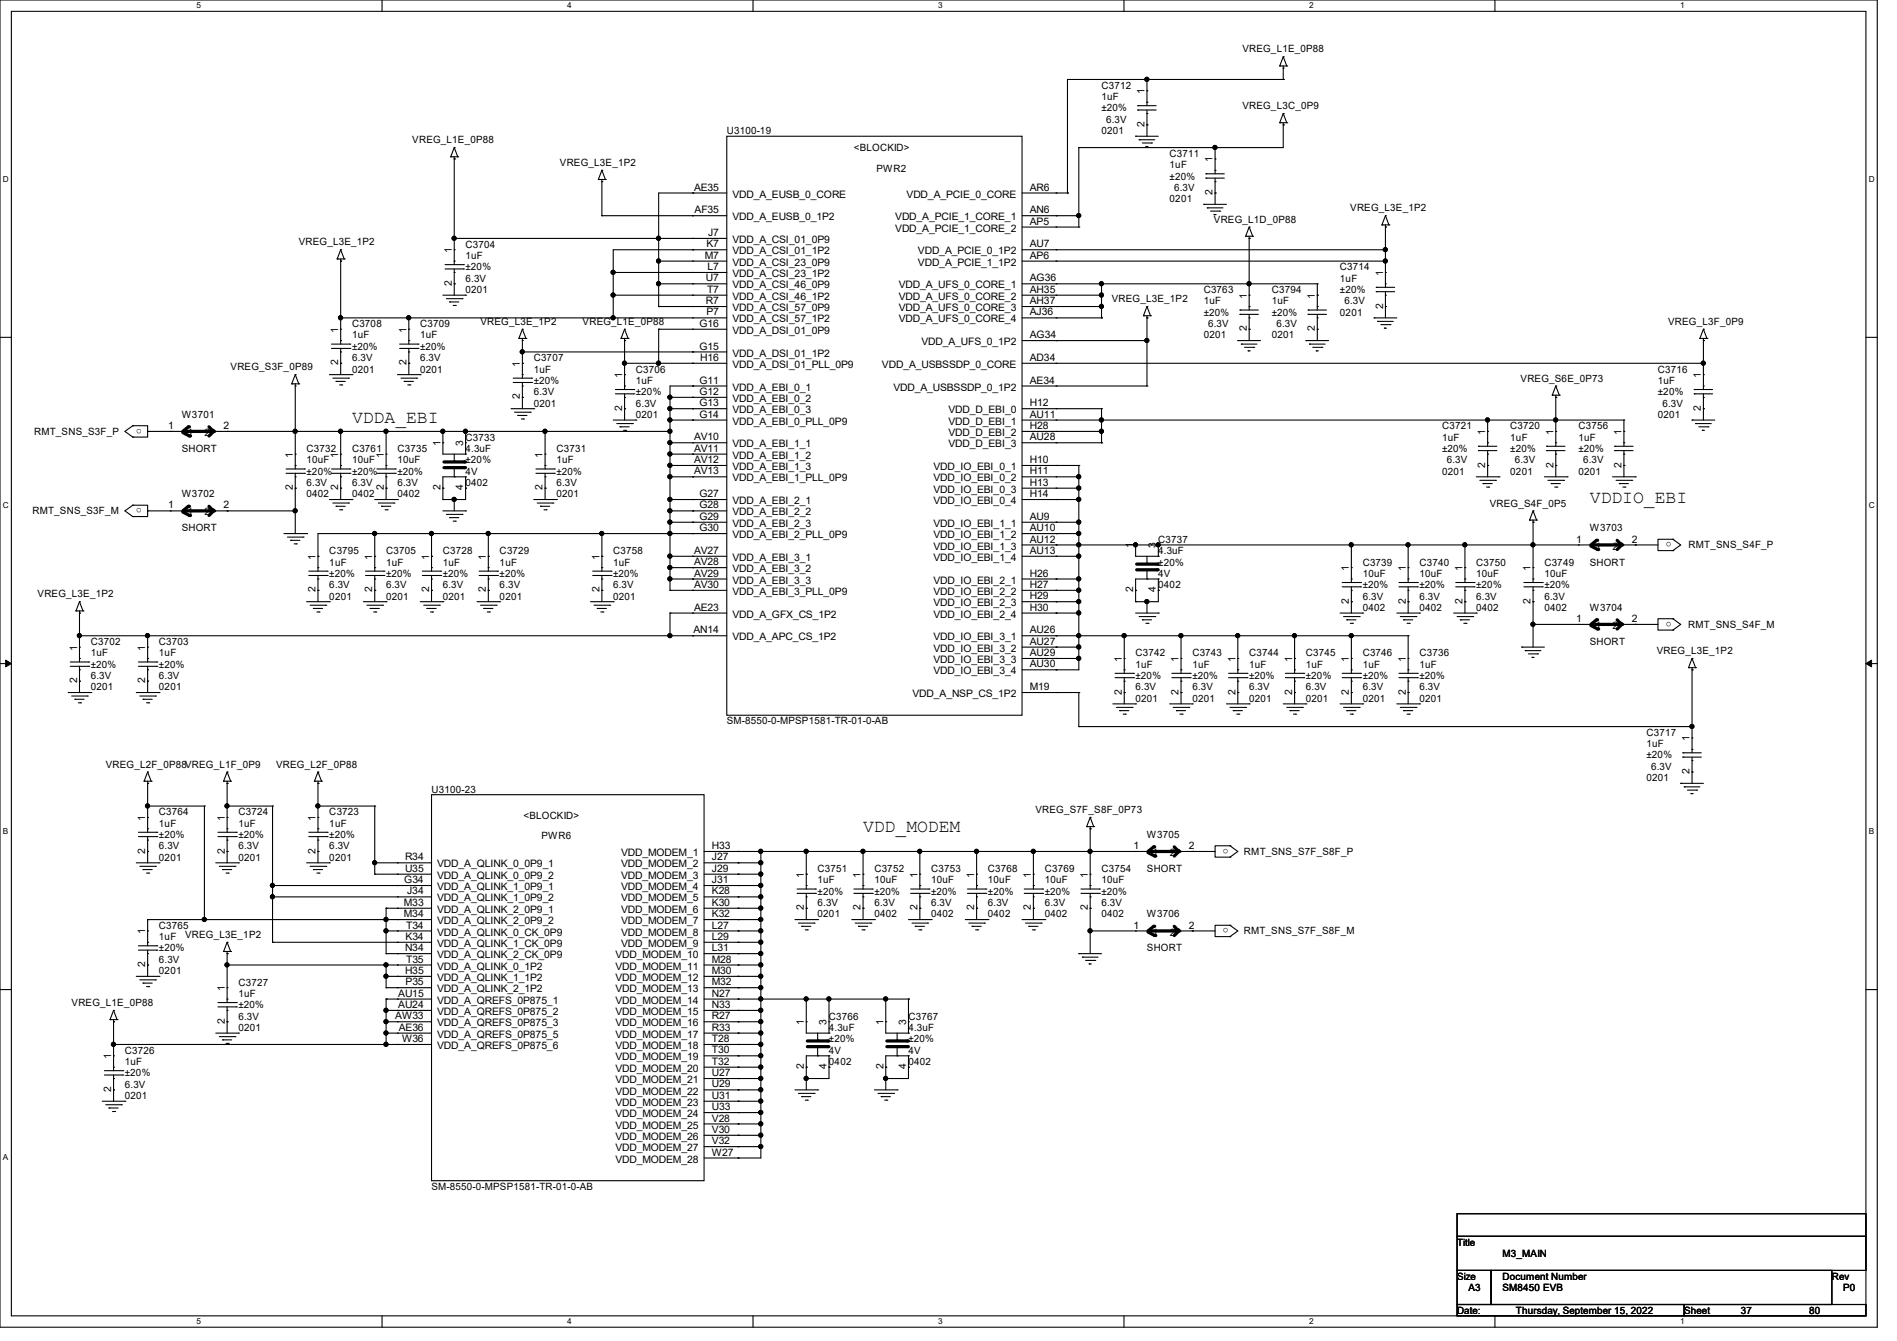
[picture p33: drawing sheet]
<svg xmlns="http://www.w3.org/2000/svg" width="297mm" height="210mm" viewBox="0 0 297 210" stroke-linecap="round" stroke-linejoin="round" font-family="sans-serif">
<defs><g id="words">
<g font-size="2.8">
<text x="55.1" y="66.3">VDDA_EBI</text>
<text x="248.9" y="78.7">VDDIO_EBI</text>
<text x="135.1" y="130.3">VDD_MODEM</text>
</g>
<g font-size="1.6">
<text x="194.5" y="8.2">VREG_L1E_0P88</text>
<text x="172.5" y="13.9">C3712</text>
<text x="172.5" y="15.7">1uF</text>
<text x="172.5" y="17.4">±20%</text>
<text x="179.2" y="14.8" transform="rotate(-90 179.2 14.8)">1</text>
<text x="194.5" y="17.1">VREG_L3C_0P9</text>
<text x="64.6" y="22.4">VREG_L1E_0P88</text>
<text x="113.8" y="21">U3100-19</text>
<text x="133.7" y="23.7">&lt;BLOCKID&gt;</text>
<text x="172.5" y="21">0201</text>
<text x="173.2" y="19.2">6.3V</text>
<text x="179.2" y="19.9" transform="rotate(-90 179.2 19.9)">2</text>
<text x="87.7" y="26">VREG_L3E_1P2</text>
<text x="108.7" y="29.8">AE35</text>
<text x="137.2" y="26.9">PWR2</text>
<text x="161.2" y="29.8">AR6</text>
<text x="183.1" y="24.6">C3711</text>
<text x="183.1" y="26.3">1uF</text>
<text x="183.1" y="28.1">±20%</text>
<text x="183.8" y="29.9">6.3V</text>
<text x="189.9" y="25.4" transform="rotate(-90 189.9 25.4)">1</text>
<text x="108.8" y="33.4">AF35</text>
<text x="114.7" y="34.5">VDD_A_EUSB_0_1P2</text>
<text x="114.7" y="30.9">VDD_A_EUSB_0_CORE</text>
<text x="140.2" y="34.5">VDD_A_PCIE_1_CORE_1</text>
<text x="141.9" y="30.9">VDD_A_PCIE_0_CORE</text>
<text x="161.2" y="33.4">AN6</text>
<text x="161.2" y="35.2">AP5</text>
<text x="183.1" y="31.7">0201</text>
<text x="189.9" y="30.6" transform="rotate(-90 189.9 30.6)">2</text>
<text x="190.1" y="34.9">VREG_L1D_0P88</text>
<text x="211.4" y="33.1">VREG_L3E_1P2</text>
<text x="46.8" y="38.4">VREG_L3E_1P2</text>
<text x="70.7" y="39.7" transform="rotate(-90 70.7 39.7)">1</text>
<text x="72.9" y="38.8">C3704</text>
<text x="72.9" y="40.6">1uF</text>
<text x="110.4" y="40.5">M7</text>
<text x="110.6" y="38.7">K7</text>
<text x="110.9" y="37">J7</text>
<text x="114.7" y="38.1">VDD_A_CSI_01_0P9</text>
<text x="114.7" y="39.8">VDD_A_CSI_01_1P2</text>
<text x="114.7" y="41.6">VDD_A_CSI_23_0P9</text>
<text x="140.2" y="36.3">VDD_A_PCIE_1_CORE_2</text>
<text x="143.7" y="39.8">VDD_A_PCIE_0_1P2</text>
<text x="143.7" y="41.6">VDD_A_PCIE_1_1P2</text>
<text x="161.2" y="38.7">AU7</text>
<text x="161.2" y="40.5">AP6</text>
<text x="70.7" y="44.8" transform="rotate(-90 70.7 44.8)">2</text>
<text x="72.9" y="45.9">0201</text>
<text x="72.9" y="44.1">6.3V</text>
<text x="72.9" y="42.3">±20%</text>
<text x="110.5" y="44.1">U7</text>
<text x="110.5" y="47.6">R7</text>
<text x="110.7" y="45.9">T7</text>
<text x="110.8" y="42.3">L7</text>
<text x="114.7" y="43.4">VDD_A_CSI_23_1P2</text>
<text x="114.7" y="45.2">VDD_A_CSI_46_0P9</text>
<text x="114.7" y="47">VDD_A_CSI_46_1P2</text>
<text x="140.7" y="45.2">VDD_A_UFS_0_CORE_1</text>
<text x="140.7" y="47">VDD_A_UFS_0_CORE_2</text>
<text x="161.2" y="44.1">AG36</text>
<text x="161.2" y="45.9">AH35</text>
<text x="161.2" y="47.6">AH37</text>
<text x="174.1" y="47.3">VREG_L3E_1P2</text>
<text x="188.5" y="45.9">C3763</text>
<text x="188.5" y="47.7">1uF</text>
<text x="195.2" y="46.8" transform="rotate(-90 195.2 46.8)">1</text>
<text x="199.1" y="45.9">C3794</text>
<text x="199.1" y="47.7">1uF</text>
<text x="205.9" y="46.8" transform="rotate(-90 205.9 46.8)">1</text>
<text x="209.8" y="42.3">C3714</text>
<text x="209.8" y="44.1">1uF</text>
<text x="209.8" y="45.9">±20%</text>
<text x="210.5" y="47.7">6.3V</text>
<text x="216.5" y="43.2" transform="rotate(-90 216.5 43.2)">1</text>
<text x="53" y="52.1" transform="rotate(-90 53 52.1)">1</text>
<text x="55.1" y="51.2">C3708</text>
<text x="55.1" y="53">1uF</text>
<text x="63.6" y="52.1" transform="rotate(-90 63.6 52.1)">1</text>
<text x="65.8" y="51.2">C3709</text>
<text x="65.8" y="53">1uF</text>
<text x="75.2" y="50.9">VREG_L3E_1P2</text>
<text x="91.2" y="50.9">VREG_L1E_0P88</text>
<text x="109.5" y="51.2">G16</text>
<text x="110.6" y="49.4">P7</text>
<text x="114.7" y="48.7">VDD_A_CSI_57_0P9</text>
<text x="114.7" y="50.5">VDD_A_CSI_57_1P2</text>
<text x="114.7" y="52.3">VDD_A_DSI_01_0P9</text>
<text x="140.7" y="48.7">VDD_A_UFS_0_CORE_3</text>
<text x="140.7" y="50.5">VDD_A_UFS_0_CORE_4</text>
<text x="161.2" y="53">AG34</text>
<text x="161.2" y="49.4">AJ36</text>
<text x="188.5" y="53">0201</text>
<text x="188.5" y="49.4">±20%</text>
<text x="189.2" y="51.2">6.3V</text>
<text x="195.2" y="51.9" transform="rotate(-90 195.2 51.9)">2</text>
<text x="199.1" y="53">0201</text>
<text x="199.1" y="49.4">±20%</text>
<text x="199.9" y="51.2">6.3V</text>
<text x="205.9" y="51.9" transform="rotate(-90 205.9 51.9)">2</text>
<text x="209.8" y="49.4">0201</text>
<text x="216.5" y="48.3" transform="rotate(-90 216.5 48.3)">2</text>
<text x="261.2" y="50.9">VREG_L3F_0P9</text>
<text x="36.1" y="58">VREG_S3F_0P89</text>
<text x="53" y="57.2" transform="rotate(-90 53 57.2)">2</text>
<text x="55.1" y="58.3">0201</text>
<text x="55.1" y="56.6">6.3V</text>
<text x="55.1" y="54.8">±20%</text>
<text x="63.6" y="57.2" transform="rotate(-90 63.6 57.2)">2</text>
<text x="65.8" y="58.3">0201</text>
<text x="65.8" y="56.6">6.3V</text>
<text x="65.8" y="54.8">±20%</text>
<text x="81.4" y="57.4" transform="rotate(-90 81.4 57.4)">1</text>
<text x="83.6" y="56.6">C3707</text>
<text x="83.6" y="58.3">1uF</text>
<text x="97.4" y="59.2" transform="rotate(-90 97.4 59.2)">1</text>
<text x="99.6" y="58.3">C3706</text>
<text x="109.5" y="54.7">G15</text>
<text x="109.6" y="56.5">H16</text>
<text x="114.7" y="55.8">VDD_A_DSI_01_1P2</text>
<text x="114.7" y="57.6">VDD_A_DSI_01_PLL_0P9</text>
<text x="138.1" y="57.6">VDD_A_USBSSDP_0_CORE</text>
<text x="144.3" y="54.1">VDD_A_UFS_0_1P2</text>
<text x="161.2" y="56.5">AD34</text>
<text x="238.1" y="59.8">VREG_S6E_0P73</text>
<text x="259.6" y="58.3">C3716</text>
<text x="266.3" y="59.2" transform="rotate(-90 266.3 59.2)">1</text>
<text x="28.4" y="65.5">W3701</text>
<text x="81.4" y="62.6" transform="rotate(-90 81.4 62.6)">2</text>
<text x="83.6" y="63.7">0201</text>
<text x="83.6" y="61.9">6.3V</text>
<text x="83.6" y="60.1">±20%</text>
<text x="97.4" y="64.3" transform="rotate(-90 97.4 64.3)">2</text>
<text x="99.6" y="60.1">1uF</text>
<text x="99.6" y="65.5">0201</text>
<text x="99.6" y="63.7">6.3V</text>
<text x="99.6" y="61.9">±20%</text>
<text x="109.5" y="60.1">G11</text>
<text x="109.5" y="61.9">G12</text>
<text x="109.5" y="63.6">G13</text>
<text x="109.5" y="65.4">G14</text>
<text x="114.7" y="61.2">VDD_A_EBI_0_1</text>
<text x="114.7" y="63">VDD_A_EBI_0_2</text>
<text x="114.7" y="64.7">VDD_A_EBI_0_3</text>
<text x="139.9" y="61.2">VDD_A_USBSSDP_0_1P2</text>
<text x="148.5" y="64.7">VDD_D_EBI_0</text>
<text x="161.2" y="60.1">AE34</text>
<text x="161.2" y="63.6">H12</text>
<text x="161.2" y="65.4">AU11</text>
<text x="259.6" y="60.1">1uF</text>
<text x="259.6" y="65.5">0201</text>
<text x="259.6" y="61.9">±20%</text>
<text x="260.3" y="63.7">6.3V</text>
<text x="266.3" y="64.3" transform="rotate(-90 266.3 64.3)">2</text>
<text x="5.3" y="68.1">RMT_SNS_S3F_P</text>
<text x="22.2" y="67.1" transform="rotate(-180 22.2 67.1)">o</text>
<text x="26.3" y="67.2">1</text>
<text x="28.4" y="70.8">SHORT</text>
<text x="29.3" y="68.3">1</text>
<text x="32" y="68.3">2</text>
<text x="35" y="67.2">2</text>
<text x="45.8" y="71.7" transform="rotate(-90 45.8 71.7)">1</text>
<text x="48" y="70.8">C3732</text>
<text x="53" y="71.7" transform="rotate(-90 53 71.7)">1</text>
<text x="55.1" y="70.8">C3761</text>
<text x="60.1" y="71.7" transform="rotate(-90 60.1 71.7)">1</text>
<text x="62.2" y="70.8">C3735</text>
<text x="69" y="69.9" transform="rotate(-90 69 69.9)">1</text>
<text x="72.5" y="69.9" transform="rotate(-90 72.5 69.9)">3</text>
<text x="72.9" y="69">C3733</text>
<text x="72.9" y="70.8">4.3uF</text>
<text x="85" y="71.7" transform="rotate(-90 85 71.7)">1</text>
<text x="87.1" y="70.8">C3731</text>
<text x="108.7" y="69">AV10</text>
<text x="108.7" y="70.7">AV11</text>
<text x="114.7" y="66.5">VDD_A_EBI_0_PLL_0P9</text>
<text x="114.7" y="70.1">VDD_A_EBI_1_1</text>
<text x="114.7" y="71.8">VDD_A_EBI_1_2</text>
<text x="148.5" y="66.5">VDD_D_EBI_1</text>
<text x="148.5" y="68.3">VDD_D_EBI_2</text>
<text x="148.5" y="70.1">VDD_D_EBI_3</text>
<text x="161.2" y="67.2">H28</text>
<text x="161.2" y="69">AU28</text>
<text x="225.8" y="67.2">C3721</text>
<text x="225.8" y="69">1uF</text>
<text x="225.8" y="70.8">±20%</text>
<text x="232.5" y="68.1" transform="rotate(-90 232.5 68.1)">1</text>
<text x="236.5" y="67.2">C3720</text>
<text x="236.5" y="69">1uF</text>
<text x="236.5" y="70.8">±20%</text>
<text x="243.2" y="68.1" transform="rotate(-90 243.2 68.1)">1</text>
<text x="247.1" y="67.2">C3756</text>
<text x="247.1" y="69">1uF</text>
<text x="247.1" y="70.8">±20%</text>
<text x="253.9" y="68.1" transform="rotate(-90 253.9 68.1)">1</text>
<text x="28.4" y="77.9">W3702</text>
<text x="45.8" y="76.8" transform="rotate(-90 45.8 76.8)">2</text>
<text x="48" y="72.6">10uF</text>
<text x="48" y="77.9">0402</text>
<text x="48" y="76.1">6.3V</text>
<text x="48" y="74.3">±20%</text>
<text x="53" y="76.8" transform="rotate(-90 53 76.8)">2</text>
<text x="55.1" y="72.6">10uF</text>
<text x="55.1" y="77.9">0402</text>
<text x="55.1" y="76.1">6.3V</text>
<text x="55.1" y="74.3">±20%</text>
<text x="60.1" y="76.8" transform="rotate(-90 60.1 76.8)">2</text>
<text x="62.2" y="72.6">10uF</text>
<text x="62.2" y="77.9">0402</text>
<text x="62.2" y="76.1">6.3V</text>
<text x="62.2" y="74.3">±20%</text>
<text x="69" y="76.8" transform="rotate(-90 69 76.8)">2</text>
<text x="72.5" y="76.8" transform="rotate(-90 72.5 76.8)">4</text>
<text x="72.9" y="76.1">0402</text>
<text x="72.9" y="74.3">4V</text>
<text x="72.9" y="72.6">±20%</text>
<text x="85" y="76.8" transform="rotate(-90 85 76.8)">2</text>
<text x="87.1" y="72.6">1uF</text>
<text x="87.1" y="77.9">0201</text>
<text x="87.1" y="76.1">6.3V</text>
<text x="87.1" y="74.3">±20%</text>
<text x="108.7" y="72.5">AV12</text>
<text x="108.7" y="74.3">AV13</text>
<text x="109.5" y="77.9">G27</text>
<text x="114.7" y="73.6">VDD_A_EBI_1_3</text>
<text x="114.7" y="75.4">VDD_A_EBI_1_PLL_0P9</text>
<text x="146.1" y="73.6">VDD_IO_EBI_0_1</text>
<text x="146.1" y="75.4">VDD_IO_EBI_0_2</text>
<text x="146.1" y="77.2">VDD_IO_EBI_0_3</text>
<text x="161.2" y="72.5">H10</text>
<text x="161.2" y="74.3">H11</text>
<text x="161.2" y="76.1">H13</text>
<text x="161.2" y="77.9">H14</text>
<text x="225.8" y="74.3">0201</text>
<text x="226.5" y="72.6">6.3V</text>
<text x="232.5" y="73.2" transform="rotate(-90 232.5 73.2)">2</text>
<text x="236.5" y="74.3">0201</text>
<text x="237.2" y="72.6">6.3V</text>
<text x="243.2" y="73.2" transform="rotate(-90 243.2 73.2)">2</text>
<text x="247.1" y="74.3">0201</text>
<text x="247.9" y="72.6">6.3V</text>
<text x="253.9" y="73.2" transform="rotate(-90 253.9 73.2)">2</text>
<text x="5.1" y="80.6">RMT_SNS_S3F_M</text>
<text x="22.2" y="79.6" transform="rotate(-180 22.2 79.6)">o</text>
<text x="26.3" y="79.6">1</text>
<text x="28.4" y="83.2">SHORT</text>
<text x="29.3" y="80.7">1</text>
<text x="32" y="80.7">2</text>
<text x="35" y="79.6">2</text>
<text x="109.5" y="79.6">G28</text>
<text x="109.5" y="81.4">G29</text>
<text x="109.5" y="83.2">G30</text>
<text x="114.7" y="79">VDD_A_EBI_2_1</text>
<text x="114.7" y="80.7">VDD_A_EBI_2_2</text>
<text x="114.7" y="82.5">VDD_A_EBI_2_3</text>
<text x="146.1" y="79">VDD_IO_EBI_0_4</text>
<text x="146.1" y="82.5">VDD_IO_EBI_1_1</text>
<text x="161.2" y="81.4">AU9</text>
<text x="161.2" y="83.2">AU10</text>
<text x="233.3" y="79.3">VREG_S4F_0P5</text>
<text x="248.9" y="83.2">W3703</text>
<text x="49.4" y="87.7" transform="rotate(-90 49.4 87.7)">1</text>
<text x="51.6" y="86.8">C3795</text>
<text x="51.6" y="88.6">1uF</text>
<text x="58.3" y="87.7" transform="rotate(-90 58.3 87.7)">1</text>
<text x="60.5" y="86.8">C3705</text>
<text x="60.5" y="88.6">1uF</text>
<text x="67.2" y="87.7" transform="rotate(-90 67.2 87.7)">1</text>
<text x="69.3" y="86.8">C3728</text>
<text x="69.3" y="88.6">1uF</text>
<text x="76.1" y="87.7" transform="rotate(-90 76.1 87.7)">1</text>
<text x="78.2" y="86.8">C3729</text>
<text x="78.2" y="88.6">1uF</text>
<text x="93.9" y="87.7" transform="rotate(-90 93.9 87.7)">1</text>
<text x="96" y="86.8">C3758</text>
<text x="96" y="88.6">1uF</text>
<text x="108.7" y="86.7">AV27</text>
<text x="108.7" y="88.5">AV28</text>
<text x="114.7" y="84.3">VDD_A_EBI_2_PLL_0P9</text>
<text x="114.7" y="87.8">VDD_A_EBI_3_1</text>
<text x="114.7" y="89.6">VDD_A_EBI_3_2</text>
<text x="146.1" y="84.3">VDD_IO_EBI_1_2</text>
<text x="146.1" y="86.1">VDD_IO_EBI_1_3</text>
<text x="146.1" y="87.8">VDD_IO_EBI_1_4</text>
<text x="161.2" y="85">AU12</text>
<text x="161.2" y="86.7">AU13</text>
<text x="177.4" y="85.9" transform="rotate(-90 177.4 85.9)">1</text>
<text x="181" y="85.9" transform="rotate(-90 181 85.9)">3</text>
<text x="181.4" y="85">C3737</text>
<text x="181.4" y="86.8">4.3uF</text>
<text x="181.4" y="88.6">±20%</text>
<text x="211.2" y="89.4" transform="rotate(-90 211.2 89.4)">1</text>
<text x="213.4" y="88.6">C3739</text>
<text x="220.1" y="89.4" transform="rotate(-90 220.1 89.4)">1</text>
<text x="222.2" y="88.6">C3740</text>
<text x="229" y="89.4" transform="rotate(-90 229 89.4)">1</text>
<text x="231.1" y="88.6">C3750</text>
<text x="239.6" y="89.4" transform="rotate(-90 239.6 89.4)">1</text>
<text x="241.8" y="88.6">C3749</text>
<text x="246.8" y="85">1</text>
<text x="248.9" y="88.6">SHORT</text>
<text x="249.8" y="86.1">1</text>
<text x="252.5" y="86.1">2</text>
<text x="255.5" y="85">2</text>
<text x="261.7" y="84.9" transform="rotate(-180 261.7 84.9)">o</text>
<text x="264.4" y="85.9">RMT_SNS_S4F_P</text>
<text x="5.9" y="93.6">VREG_L3E_1P2</text>
<text x="49.4" y="92.8" transform="rotate(-90 49.4 92.8)">2</text>
<text x="51.6" y="93.9">0201</text>
<text x="51.6" y="92.1">6.3V</text>
<text x="51.6" y="90.3">±20%</text>
<text x="58.3" y="92.8" transform="rotate(-90 58.3 92.8)">2</text>
<text x="60.5" y="93.9">0201</text>
<text x="60.5" y="92.1">6.3V</text>
<text x="60.5" y="90.3">±20%</text>
<text x="67.2" y="92.8" transform="rotate(-90 67.2 92.8)">2</text>
<text x="69.3" y="93.9">0201</text>
<text x="69.3" y="92.1">6.3V</text>
<text x="69.3" y="90.3">±20%</text>
<text x="76.1" y="92.8" transform="rotate(-90 76.1 92.8)">2</text>
<text x="78.2" y="93.9">0201</text>
<text x="78.2" y="92.1">6.3V</text>
<text x="78.2" y="90.3">±20%</text>
<text x="93.9" y="92.8" transform="rotate(-90 93.9 92.8)">2</text>
<text x="96" y="93.9">0201</text>
<text x="96" y="92.1">6.3V</text>
<text x="96" y="90.3">±20%</text>
<text x="108.7" y="90.3">AV29</text>
<text x="108.7" y="92.1">AV30</text>
<text x="108.7" y="95.6">AE23</text>
<text x="114.7" y="91.4">VDD_A_EBI_3_3</text>
<text x="114.7" y="93.2">VDD_A_EBI_3_PLL_0P9</text>
<text x="146.1" y="91.4">VDD_IO_EBI_2_1</text>
<text x="146.1" y="93.2">VDD_IO_EBI_2_2</text>
<text x="146.1" y="95">VDD_IO_EBI_2_3</text>
<text x="161.2" y="90.3">H26</text>
<text x="161.2" y="92.1">H27</text>
<text x="161.2" y="93.9">H29</text>
<text x="161.2" y="95.6">H30</text>
<text x="177.4" y="92.8" transform="rotate(-90 177.4 92.8)">2</text>
<text x="181" y="92.8" transform="rotate(-90 181 92.8)">4</text>
<text x="181.4" y="92.1">0402</text>
<text x="181.4" y="90.3">4V</text>
<text x="211.2" y="94.6" transform="rotate(-90 211.2 94.6)">2</text>
<text x="213.4" y="90.3">10uF</text>
<text x="213.4" y="95.7">0402</text>
<text x="213.4" y="93.9">6.3V</text>
<text x="213.4" y="92.1">±20%</text>
<text x="220.1" y="94.6" transform="rotate(-90 220.1 94.6)">2</text>
<text x="222.2" y="90.3">10uF</text>
<text x="222.2" y="95.7">0402</text>
<text x="222.2" y="93.9">6.3V</text>
<text x="222.2" y="92.1">±20%</text>
<text x="229" y="94.6" transform="rotate(-90 229 94.6)">2</text>
<text x="231.1" y="90.3">10uF</text>
<text x="231.1" y="95.7">0402</text>
<text x="231.1" y="93.9">6.3V</text>
<text x="231.1" y="92.1">±20%</text>
<text x="239.6" y="94.6" transform="rotate(-90 239.6 94.6)">2</text>
<text x="241.8" y="90.3">10uF</text>
<text x="241.8" y="95.7">0402</text>
<text x="241.8" y="93.9">6.3V</text>
<text x="241.8" y="92.1">±20%</text>
<text x="248.9" y="95.7">W3704</text>
<text x="12.1" y="101.9" transform="rotate(-90 12.1 101.9)">1</text>
<text x="14.2" y="101">C3702</text>
<text x="22.7" y="101.9" transform="rotate(-90 22.7 101.9)">1</text>
<text x="24.9" y="101">C3703</text>
<text x="108.6" y="99.2">AN14</text>
<text x="114.7" y="100.3">VDD_A_APC_CS_1P2</text>
<text x="114.7" y="96.7">VDD_A_GFX_CS_1P2</text>
<text x="146.1" y="96.7">VDD_IO_EBI_2_4</text>
<text x="146.1" y="100.3">VDD_IO_EBI_3_1</text>
<text x="161.2" y="99.2">AU26</text>
<text x="161.2" y="101">AU27</text>
<text x="246.8" y="97.4">1</text>
<text x="248.9" y="101">SHORT</text>
<text x="249.8" y="98.5">1</text>
<text x="252.5" y="98.5">2</text>
<text x="255.5" y="97.4">2</text>
<text x="261.7" y="97.4" transform="rotate(-180 261.7 97.4)">o</text>
<text x="264.3" y="98.3">RMT_SNS_S4F_M</text>
<text x="12.1" y="107" transform="rotate(-90 12.1 107)">2</text>
<text x="14.2" y="102.8">1uF</text>
<text x="14.2" y="106.3">6.3V</text>
<text x="14.2" y="104.6">±20%</text>
<text x="22.7" y="107" transform="rotate(-90 22.7 107)">2</text>
<text x="24.9" y="102.8">1uF</text>
<text x="24.9" y="106.3">6.3V</text>
<text x="24.9" y="104.6">±20%</text>
<text x="146.1" y="105.6">VDD_IO_EBI_3_4</text>
<text x="146.1" y="102.1">VDD_IO_EBI_3_2</text>
<text x="146.1" y="103.8">VDD_IO_EBI_3_3</text>
<text x="161.2" y="104.5">AU30</text>
<text x="161.2" y="102.7">AU29</text>
<text x="175.6" y="103.7" transform="rotate(-90 175.6 103.7)">1</text>
<text x="177.8" y="102.8">C3742</text>
<text x="177.8" y="104.6">1uF</text>
<text x="177.8" y="106.3">±20%</text>
<text x="184.5" y="103.7" transform="rotate(-90 184.5 103.7)">1</text>
<text x="186.7" y="102.8">C3743</text>
<text x="186.7" y="104.6">1uF</text>
<text x="186.7" y="106.3">±20%</text>
<text x="193.4" y="103.7" transform="rotate(-90 193.4 103.7)">1</text>
<text x="195.6" y="102.8">C3744</text>
<text x="195.6" y="104.6">1uF</text>
<text x="195.6" y="106.3">±20%</text>
<text x="202.3" y="103.7" transform="rotate(-90 202.3 103.7)">1</text>
<text x="204.5" y="102.8">C3745</text>
<text x="204.5" y="104.6">1uF</text>
<text x="204.5" y="106.3">±20%</text>
<text x="211.2" y="103.7" transform="rotate(-90 211.2 103.7)">1</text>
<text x="213.4" y="102.8">C3746</text>
<text x="213.4" y="104.6">1uF</text>
<text x="213.4" y="106.3">±20%</text>
<text x="220.1" y="103.7" transform="rotate(-90 220.1 103.7)">1</text>
<text x="222.2" y="102.8">C3736</text>
<text x="222.2" y="104.6">1uF</text>
<text x="222.2" y="106.3">±20%</text>
<text x="259.4" y="102.4">VREG_L3E_1P2</text>
<text x="14.2" y="108.1">0201</text>
<text x="24.9" y="108.1">0201</text>
<text x="113.8" y="113.5">SM-8550-0-MPSP1581-TR-01-0-AB</text>
<text x="142.9" y="109.2">VDD_A_NSP_CS_1P2</text>
<text x="161.2" y="108.1">M19</text>
<text x="175.6" y="108.8" transform="rotate(-90 175.6 108.8)">2</text>
<text x="177.8" y="109.9">0201</text>
<text x="177.8" y="108.1">6.3V</text>
<text x="184.5" y="108.8" transform="rotate(-90 184.5 108.8)">2</text>
<text x="186.7" y="109.9">0201</text>
<text x="186.7" y="108.1">6.3V</text>
<text x="193.4" y="108.8" transform="rotate(-90 193.4 108.8)">2</text>
<text x="195.6" y="109.9">0201</text>
<text x="195.6" y="108.1">6.3V</text>
<text x="202.3" y="108.8" transform="rotate(-90 202.3 108.8)">2</text>
<text x="204.5" y="109.9">0201</text>
<text x="204.5" y="108.1">6.3V</text>
<text x="211.2" y="108.8" transform="rotate(-90 211.2 108.8)">2</text>
<text x="213.4" y="109.9">0201</text>
<text x="213.4" y="108.1">6.3V</text>
<text x="220.1" y="108.8" transform="rotate(-90 220.1 108.8)">2</text>
<text x="222.2" y="109.9">0201</text>
<text x="222.2" y="108.1">6.3V</text>
<text x="257.8" y="115.2">C3717</text>
<text x="257.8" y="117">1uF</text>
<text x="257.8" y="118.8">±20%</text>
<text x="264.5" y="116.1" transform="rotate(-90 264.5 116.1)">1</text>
<text x="16.6" y="120.2">VREG_L2F_0P88VREG_L1F_0P9</text>
<text x="43.2" y="120.2">VREG_L2F_0P88</text>
<text x="67.6" y="124.1">U3100-23</text>
<text x="257.8" y="122.3">0201</text>
<text x="258.5" y="120.6">6.3V</text>
<text x="264.5" y="121.2" transform="rotate(-90 264.5 121.2)">2</text>
<text x="22.7" y="128.6" transform="rotate(-90 22.7 128.6)">1</text>
<text x="24.9" y="127.7">C3764</text>
<text x="24.9" y="129.5">1uF</text>
<text x="24.9" y="131.2">±20%</text>
<text x="35.2" y="128.6" transform="rotate(-90 35.2 128.6)">1</text>
<text x="37.3" y="127.7">C3724</text>
<text x="37.3" y="129.5">1uF</text>
<text x="37.3" y="131.2">±20%</text>
<text x="49.4" y="128.6" transform="rotate(-90 49.4 128.6)">1</text>
<text x="51.6" y="127.7">C3723</text>
<text x="51.6" y="129.5">1uF</text>
<text x="51.6" y="131.2">±20%</text>
<text x="82" y="128.2">&lt;BLOCKID&gt;</text>
<text x="84.8" y="131.4">PWR6</text>
<text x="162.1" y="127.3">VREG_S7F_S8F_0P73</text>
<text x="179.6" y="131.2">W3705</text>
<text x="22.7" y="133.7" transform="rotate(-90 22.7 133.7)">2</text>
<text x="24.9" y="134.8">0201</text>
<text x="24.9" y="133">6.3V</text>
<text x="35.2" y="133.7" transform="rotate(-90 35.2 133.7)">2</text>
<text x="37.3" y="134.8">0201</text>
<text x="37.3" y="133">6.3V</text>
<text x="49.4" y="133.7" transform="rotate(-90 49.4 133.7)">2</text>
<text x="51.6" y="134.8">0201</text>
<text x="51.6" y="133">6.3V</text>
<text x="63.4" y="134.8">R34</text>
<text x="63.4" y="136.5">U35</text>
<text x="68.5" y="135.9">VDD_A_QLINK_0_0P9_1</text>
<text x="68.5" y="137.6">VDD_A_QLINK_0_0P9_2</text>
<text x="97.2" y="134.1">VDD_MODEM_1</text>
<text x="97.2" y="135.9">VDD_MODEM_2</text>
<text x="97.2" y="137.6">VDD_MODEM_3</text>
<text x="111.5" y="133">H33</text>
<text x="111.5" y="134.8">J27</text>
<text x="111.5" y="136.5">J29</text>
<text x="125.9" y="137.5" transform="rotate(-90 125.9 137.5)">1</text>
<text x="128" y="136.6">C3751</text>
<text x="134.7" y="137.5" transform="rotate(-90 134.7 137.5)">1</text>
<text x="136.9" y="136.6">C3752</text>
<text x="143.6" y="137.5" transform="rotate(-90 143.6 137.5)">1</text>
<text x="145.8" y="136.6">C3753</text>
<text x="152.5" y="137.5" transform="rotate(-90 152.5 137.5)">1</text>
<text x="154.7" y="136.6">C3768</text>
<text x="161.4" y="137.5" transform="rotate(-90 161.4 137.5)">1</text>
<text x="163.6" y="136.6">C3769</text>
<text x="170.3" y="137.5" transform="rotate(-90 170.3 137.5)">1</text>
<text x="172.5" y="136.6">C3754</text>
<text x="177.5" y="133">1</text>
<text x="179.6" y="136.6">SHORT</text>
<text x="180.5" y="134.1">1</text>
<text x="183.1" y="134.1">2</text>
<text x="186.1" y="133">2</text>
<text x="192.4" y="132.9" transform="rotate(-180 192.4 132.9)">o</text>
<text x="194.8" y="133.9">RMT_SNS_S7F_S8F_P</text>
<text x="63.2" y="141.9">M33</text>
<text x="63.2" y="143.6">M34</text>
<text x="63.3" y="138.3">G34</text>
<text x="63.8" y="140.1">J34</text>
<text x="68.5" y="139.4">VDD_A_QLINK_1_0P9_1</text>
<text x="68.5" y="141.2">VDD_A_QLINK_1_0P9_2</text>
<text x="68.5" y="143">VDD_A_QLINK_2_0P9_1</text>
<text x="97.2" y="139.4">VDD_MODEM_4</text>
<text x="97.2" y="141.2">VDD_MODEM_5</text>
<text x="97.2" y="143">VDD_MODEM_6</text>
<text x="111.5" y="138.3">J31</text>
<text x="111.5" y="140.1">K28</text>
<text x="111.5" y="141.9">K30</text>
<text x="111.5" y="143.6">K32</text>
<text x="125.9" y="142.6" transform="rotate(-90 125.9 142.6)">2</text>
<text x="128" y="138.3">1uF</text>
<text x="128" y="143.7">0201</text>
<text x="128" y="141.9">6.3V</text>
<text x="128" y="140.1">±20%</text>
<text x="134.7" y="142.6" transform="rotate(-90 134.7 142.6)">2</text>
<text x="136.9" y="138.3">10uF</text>
<text x="136.9" y="143.7">0402</text>
<text x="136.9" y="141.9">6.3V</text>
<text x="136.9" y="140.1">±20%</text>
<text x="143.6" y="142.6" transform="rotate(-90 143.6 142.6)">2</text>
<text x="145.8" y="138.3">10uF</text>
<text x="145.8" y="143.7">0402</text>
<text x="145.8" y="141.9">6.3V</text>
<text x="145.8" y="140.1">±20%</text>
<text x="152.5" y="142.6" transform="rotate(-90 152.5 142.6)">2</text>
<text x="154.7" y="138.3">10uF</text>
<text x="154.7" y="143.7">0402</text>
<text x="154.7" y="141.9">6.3V</text>
<text x="154.7" y="140.1">±20%</text>
<text x="161.4" y="142.6" transform="rotate(-90 161.4 142.6)">2</text>
<text x="163.6" y="138.3">10uF</text>
<text x="163.6" y="143.7">0402</text>
<text x="163.6" y="141.9">6.3V</text>
<text x="163.6" y="140.1">±20%</text>
<text x="170.3" y="142.6" transform="rotate(-90 170.3 142.6)">2</text>
<text x="172.5" y="138.3">10uF</text>
<text x="172.5" y="143.7">0402</text>
<text x="172.5" y="141.9">6.3V</text>
<text x="172.5" y="140.1">±20%</text>
<text x="179.6" y="143.7">W3706</text>
<text x="22.7" y="146.3" transform="rotate(-90 22.7 146.3)">1</text>
<text x="24.9" y="145.5">C3765</text>
<text x="24.9" y="147.2">1uF</text>
<text x="24.9" y="149">±20%</text>
<text x="29" y="146.9">VREG_L3E_1P2</text>
<text x="63.4" y="149">N34</text>
<text x="63.5" y="147.2">K34</text>
<text x="63.6" y="145.4">T34</text>
<text x="68.5" y="146.5">VDD_A_QLINK_0_CK_0P9</text>
<text x="68.5" y="148.3">VDD_A_QLINK_1_CK_0P9</text>
<text x="68.5" y="144.7">VDD_A_QLINK_2_0P9_2</text>
<text x="97.2" y="144.7">VDD_MODEM_7</text>
<text x="97.2" y="146.5">VDD_MODEM_8</text>
<text x="97.2" y="148.3">VDD_MODEM_9</text>
<text x="111.5" y="149">L31</text>
<text x="111.5" y="145.4">L27</text>
<text x="111.5" y="147.2">L29</text>
<text x="177.5" y="145.4">1</text>
<text x="179.6" y="149">SHORT</text>
<text x="180.5" y="146.5">1</text>
<text x="183.1" y="146.5">2</text>
<text x="186.1" y="145.4">2</text>
<text x="192.4" y="145.4" transform="rotate(-180 192.4 145.4)">o</text>
<text x="194.7" y="146.3">RMT_SNS_S7F_S8F_M</text>
<text x="22.7" y="151.5" transform="rotate(-90 22.7 151.5)">2</text>
<text x="24.9" y="152.6">0201</text>
<text x="24.9" y="150.8">6.3V</text>
<text x="35.2" y="155.2" transform="rotate(-90 35.2 155.2)">1</text>
<text x="37.3" y="154.3">C3727</text>
<text x="63.4" y="152.5">H35</text>
<text x="63.5" y="154.3">P35</text>
<text x="63.6" y="150.8">T35</text>
<text x="68.5" y="151.9">VDD_A_QLINK_0_1P2</text>
<text x="68.5" y="153.6">VDD_A_QLINK_1_1P2</text>
<text x="68.5" y="155.4">VDD_A_QLINK_2_1P2</text>
<text x="68.5" y="150.1">VDD_A_QLINK_2_CK_0P9</text>
<text x="96.4" y="150.1">VDD_MODEM_10</text>
<text x="96.4" y="151.9">VDD_MODEM_11</text>
<text x="96.4" y="153.6">VDD_MODEM_12</text>
<text x="96.4" y="155.4">VDD_MODEM_13</text>
<text x="111.5" y="150.8">M28</text>
<text x="111.5" y="152.5">M30</text>
<text x="111.5" y="154.3">M32</text>
<text x="11.2" y="157.6">VREG_L1E_0P88</text>
<text x="35.2" y="160.4" transform="rotate(-90 35.2 160.4)">2</text>
<text x="37.3" y="156.1">1uF</text>
<text x="37.3" y="161.5">0201</text>
<text x="37.3" y="159.7">6.3V</text>
<text x="37.3" y="157.9">±20%</text>
<text x="61.9" y="159.6">AW33</text>
<text x="62.4" y="156.1">AU15</text>
<text x="62.4" y="157.9">AU24</text>
<text x="62.4" y="161.4">AE36</text>
<text x="68.5" y="157.2">VDD_A_QREFS_0P875_1</text>
<text x="68.5" y="159">VDD_A_QREFS_0P875_2</text>
<text x="68.5" y="160.7">VDD_A_QREFS_0P875_3</text>
<text x="96.4" y="157.2">VDD_MODEM_14</text>
<text x="96.4" y="159">VDD_MODEM_15</text>
<text x="96.4" y="160.7">VDD_MODEM_16</text>
<text x="111.5" y="156.1">N27</text>
<text x="111.5" y="157.9">N33</text>
<text x="111.5" y="159.6">R27</text>
<text x="111.5" y="161.4">R33</text>
<text x="125.9" y="160.6" transform="rotate(-90 125.9 160.6)">1</text>
<text x="129.4" y="160.6" transform="rotate(-90 129.4 160.6)">3</text>
<text x="129.8" y="159.7">C3766</text>
<text x="129.8" y="161.5">4.3uF</text>
<text x="138.3" y="160.6" transform="rotate(-90 138.3 160.6)">1</text>
<text x="141.9" y="160.6" transform="rotate(-90 141.9 160.6)">3</text>
<text x="142.2" y="159.7">C3767</text>
<text x="142.2" y="161.5">4.3uF</text>
<text x="17.4" y="165.9" transform="rotate(-90 17.4 165.9)">1</text>
<text x="19.6" y="165">C3726</text>
<text x="19.6" y="166.8">1uF</text>
<text x="62.9" y="163.2">W36</text>
<text x="68.5" y="162.5">VDD_A_QREFS_0P875_5</text>
<text x="68.5" y="164.3">VDD_A_QREFS_0P875_6</text>
<text x="96.4" y="162.5">VDD_MODEM_17</text>
<text x="96.4" y="164.3">VDD_MODEM_18</text>
<text x="96.4" y="166.1">VDD_MODEM_19</text>
<text x="96.4" y="167.9">VDD_MODEM_20</text>
<text x="111.5" y="163.2">T28</text>
<text x="111.5" y="165">T30</text>
<text x="111.5" y="166.8">T32</text>
<text x="125.9" y="167.5" transform="rotate(-90 125.9 167.5)">2</text>
<text x="129.4" y="167.5" transform="rotate(-90 129.4 167.5)">4</text>
<text x="129.8" y="166.8">0402</text>
<text x="129.8" y="165">4V</text>
<text x="129.8" y="163.2">±20%</text>
<text x="138.3" y="167.5" transform="rotate(-90 138.3 167.5)">2</text>
<text x="141.9" y="167.5" transform="rotate(-90 141.9 167.5)">4</text>
<text x="142.2" y="166.8">0402</text>
<text x="142.2" y="165">4V</text>
<text x="142.2" y="163.2">±20%</text>
<text x="17.4" y="171" transform="rotate(-90 17.4 171)">2</text>
<text x="19.6" y="172.1">0201</text>
<text x="19.6" y="170.3">6.3V</text>
<text x="19.6" y="168.6">±20%</text>
<text x="96.4" y="169.6">VDD_MODEM_21</text>
<text x="96.4" y="171.4">VDD_MODEM_22</text>
<text x="96.4" y="173.2">VDD_MODEM_23</text>
<text x="111.5" y="168.5">U27</text>
<text x="111.5" y="170.3">U29</text>
<text x="111.5" y="172.1">U31</text>
<text x="111.5" y="173.9">U33</text>
<text x="96.4" y="175">VDD_MODEM_24</text>
<text x="96.4" y="176.7">VDD_MODEM_25</text>
<text x="96.4" y="178.5">VDD_MODEM_26</text>
<text x="111.5" y="175.6">V28</text>
<text x="111.5" y="177.4">V30</text>
<text x="111.5" y="179.2">V32</text>
<text x="96.4" y="180.3">VDD_MODEM_27</text>
<text x="96.4" y="182.1">VDD_MODEM_28</text>
<text x="111.5" y="181">W27</text>
<text x="67.6" y="186.3">SM-8550-0-MPSP1581-TR-01-0-AB</text>
<text x="228.1" y="195.1">Title</text>
<text x="235.2" y="196.8">M3_MAIN</text>
<text x="228.1" y="200.4">Size</text>
<text x="229.9" y="202.2">A3</text>
<text x="235.2" y="200.4">Document Number</text>
<text x="235.2" y="202.2">SM8450 EVB</text>
<text x="286.8" y="200.4">Rev</text>
<text x="288.6" y="202.2">P0</text>
<text x="228.1" y="205.7">Date:</text>
<text x="237.4" y="205.7">Thursday, September 15, 2022</text>
<text x="263.7" y="205.7">Sheet</text>
<text x="272.6" y="205.7">37</text>
<text x="283.2" y="205.7">80</text>
</g>
<g font-size="1.3">
<text x="30.8" y="1.3">5</text>
<text x="88.8" y="1.3">4</text>
<text x="146.9" y="1.3">3</text>
<text x="205" y="1.3">2</text>
<text x="263.1" y="1.3">1</text>
<text x=".5" y="28.4">D</text>
<text x="292.6" y="28.4">D</text>
<text x=".5" y="79.5">C</text>
<text x="292.6" y="79.5">C</text>
<text x=".5" y="130.6">B</text>
<text x="292.6" y="130.6">B</text>
<text x=".5" y="181.7">A</text>
<text x="30.8" y="207.4">5</text>
<text x="88.8" y="207.4">4</text>
<text x="146.9" y="207.4">3</text>
<text x="205" y="207.4">2</text>
<text x="263.1" y="207.4">1</text>
</g>
</g></defs>
<path d="M0 0h293.9v207.9h-293.9zM1.8 1.8h290.3v204.3h-290.3z" fill="none" stroke="#000" stroke-width=".17"/>
<g fill="#fff">
<path d="M30.8 .2h.7v1.4h-.7z"/>
<path d="M30.8 206.2h.7v1.4h-.7z"/>
</g>
<path d="M59.8 0v1.8M59.8 206.1v1.8" fill="none" stroke="#000" stroke-width=".17"/>
<g fill="#fff">
<path d="M88.8 .2h.7v1.4h-.7z"/>
<path d="M88.8 206.2h.7v1.4h-.7z"/>
</g>
<path d="M117.9 0v1.8M117.9 206.1v1.8" fill="none" stroke="#000" stroke-width=".17"/>
<g fill="#fff">
<path d="M146.9 .2h.7v1.4h-.7z"/>
<path d="M146.9 206.2h.7v1.4h-.7z"/>
</g>
<path d="M176 0v1.8M176 206.1v1.8" fill="none" stroke="#000" stroke-width=".17"/>
<g fill="#fff">
<path d="M205 .2h.7v1.4h-.7z"/>
<path d="M205 206.2h.7v1.4h-.7z"/>
</g>
<path d="M234.1 0v1.8M234.1 206.1v1.8" fill="none" stroke="#000" stroke-width=".17"/>
<g fill="#fff">
<path d="M263.1 .2h.6v1.4h-.6z"/>
<path d="M263.1 206.2h.6v1.4h-.6z"/>
<path d="M.5 27.3h.9v1.4h-.9z"/>
<path d="M292.6 27.3h.9v1.4h-.9z"/>
<path d="M.5 78.4h.9v1.4h-.9z"/>
<path d="M292.6 78.4h.9v1.4h-.9z"/>
</g>
<path d="M0 52.8h1.8M292.1 52.8h1.8" fill="none" stroke="#000" stroke-width=".17"/>
<g fill="#fff">
<path d="M.5 129.5h.8v1.4h-.8z"/>
<path d="M292.6 129.5h.8v1.4h-.8z"/>
</g>
<path d="M0 103.9h1.8M292.1 103.9h1.8" fill="none" stroke="#000" stroke-width=".17"/>
<path d="M.9 103.4l.9 .5-.9 .5zM292.1 103.9l.9-.5v1z" fill="#000" stroke="#000" stroke-width=".16"/>
<path d="M.5 180.5h.8v1.4h-.8z" fill="#fff"/>
<g fill="none" stroke="#000" stroke-width=".17">
<path d="M178.1 16.6h.1M178.1 17.2h.1M178.1 16.6h2.9M178.1 17.2h2.9M179.6 16h.1M179.6 17.8h.1M179.6 14.2h.1M179.6 19.6h.1M179.6 12.4h.1M179.6 12.4v4.2M179.6 17.2v4.1M200.4 10.3h.1"/>
<path d="M200.4 19.2h.1M200.4 10.3h1.1M200.4 19.2h1.1M200.9 10.7h.1M200.9 8.9h.1M200.9 19.6h.1M200.9 17.8h.1M200.9 12.4h.1M200.9 10.3v2.1M200.9 19.2v3.9h-32M200.9 8.9l-.5 1.4M200.9 8.9l.6 1.4"/>
<path d="M200.9 17.8l-.5 1.4M200.9 17.8l.6 1.4M200.9 12.4h-33.8v17.8M201.5 10.3h.1M201.5 19.2h.1M53.3 39.1h.1M53.3 39.1l.6 1.5M53.3 39.1l-.5 1.5M70.6 24.6h.1M70.6 24.6h1.1M71.1 24.9h.1M71.1 23.1h.1"/>
<path d="M71.1 39.1h.1M71.1 37.3h.1M71.1 24.6v16.8M71.1 23.1l.6 1.5M71.1 23.1l-.5 1.5M71.1 37.3h42.7M71.7 24.6h.1M93.7 28.1h.1M93.7 28.1h1.1M94.2 28.4h.1M94.2 26.7h.1M94.2 33.8h.1"/>
<path d="M94.2 28.1v5.7M94.2 26.7l.6 1.4M94.2 26.7l-.5 1.4M94.2 33.8h19.6M94.8 28.1h.1M103.1 37.3h.1M108.5 37.3h.1M108.5 39.1h.1M108.5 33.8h.1M108.5 30.2h.1M113.8 21.3h46.2v90.7h-46.2zM113.8 39.1h-17.8v10.7"/>
<path d="M113.8 30.2h-10.7v17.8M160 39.1h56.9M160 33.8h8.9M160 30.2h7.1M160 35.6h8.9M165.4 39.1h.1M165.4 30.2h.1M165.4 33.8h.1M165.4 35.6h.1M167.1 30.2h.1M168.9 23.1h.1M168.9 35.6h.1"/>
<path d="M168.9 33.8h.1M168.9 23.1v12.5M177.8 21.3h.1M177.8 21.3h3.6M178.4 21.9h.1M178.4 21.9h2.4M178.9 22.4h1.4M179.4 22.9h.1M179.4 22.9h.3M180.3 22.4h.1M188.5 32h.1M188.5 32h3.5"/>
<path d="M188.8 27.2h.1M188.8 27.9h.1M188.8 27.2h2.9M188.8 27.9h2.9M189 32.6h.1M189 32.6h2.5M189.5 33.1h1.5M190.1 33.6h.1M190.1 33.6h.3M190.2 26.7h.1M190.2 28.4h.1M190.2 24.9h.1"/>
<path d="M190.2 30.2h.1M190.2 23.1h.1M190.2 23.1v4.1M190.2 27.9v4.1M191 33.1h.1M195 37h.1M195 37h1.1M195.6 37.3h.1M195.6 35.6h.1M195.6 37v11.6M195.6 35.6l-.6 1.4M195.6 35.6l.5 1.4"/>
<path d="M196.1 37h.1M216.4 35.2h.1M216.4 35.2h1.1M216.9 35.6h.1M216.9 33.8h.1M216.9 39.1h.1M216.9 35.2v9.8M216.9 33.8l-.5 1.4M216.9 33.8l.6 1.4M217.5 35.2h.1M46.2 58.7h.1M46.2 58.7l.6 1.4"/>
<path d="M46.2 58.7l-.5 1.4M51.6 58.7h3.5M51.9 53.9h2.9M51.9 54.6h2.9M52.1 59.2h2.5M52.6 59.7h.1M52.6 59.7h1.5M52.8 40.6h.1M52.8 40.6h1.1M53.3 40.9h.1M53.3 53.3h.1M53.3 55.1h.1"/>
<path d="M53.3 51.6h.1M53.3 56.9h.1M53.3 49.8h.1M53.3 40.6v13.3M53.3 54.6v4.1M53.3 49.8h60.5M53.9 40.6h.1M54.6 59.2h.1M54.8 53.9h.1M54.8 54.6h.1M55.1 58.7h.1M62.2 58.7h3.6"/>
<path d="M62.6 53.9h2.8M62.6 54.6h2.8M62.8 59.2h2.4M63.3 59.7h.1M63.3 59.7h1.4M64 53.3h.1M64 55.1h.1M64 51.6h.1M64 56.9h.1M64 49.8h.1M64 49.8v4.1M64 54.6v4.1"/>
<path d="M65.2 59.2h.1M65.4 53.9h.1M65.4 54.6h.1M65.8 58.7h.1M69.3 46.2h3.6M69.7 41.4h2.9M69.7 42.1h2.9M69.9 46.8h2.4M70.4 47.3h.1M70.4 47.3h1.4M71 47.8h.3M71.1 40.9h.1"/>
<path d="M71.1 42.7h.1M71.1 44.4h.1M71.1 42.1v4.1M71.3 47.8h.1M72.3 46.8h.1M72.6 41.4h.1M72.6 42.1h.1M72.9 46.2h.1M80.3 59.2h2.9M80.3 59.9h2.9M81.2 53h.1M81.2 53h1.1"/>
<path d="M81.8 53.3h.1M81.8 51.6h.1M81.8 58.7h.1M81.8 56.9h.1M81.8 55.1h.1M81.8 53v6.2M81.8 59.9v4.1M81.8 51.6l.5 1.4M81.8 51.6l-.6 1.4M81.8 55.1h32M82.3 53h.1M83.2 59.2h.1"/>
<path d="M83.2 59.9h.1M96 42.7h.1M96 46.2h.1M96 49.8h.1M96 46.2h17.8M96 42.7h17.8M97.2 53h.1M97.2 53h1.1M97.8 53.3h.1M97.8 51.6h.1M97.8 58.7h.1M97.8 56.9h.1"/>
<path d="M97.8 53v8M97.8 51.6l.5 1.4M97.8 51.6l-.6 1.4M97.8 56.9h16M98.3 53h.1M103.1 40.9h.1M103.1 44.4h.1M103.1 48h.1M103.1 51.6h.1M103.1 56.9h.1M103.1 40.9h10.7M103.1 44.4h10.7"/>
<path d="M103.1 48h10.7M103.1 51.6h10.7M103.1 51.6v5.3M108.5 40.9h.1M108.5 42.7h.1M108.5 44.4h.1M108.5 46.2h.1M108.5 48h.1M108.5 49.8h.1M108.5 51.6h.1M108.5 55.1h.1M108.5 56.9h.1"/>
<path d="M160 46.2h12.5M160 49.8h12.5M160 53.3h19.6M160 40.9h56.9M160 44.4h46.2M160 48h12.5M160 56.9h106.7M165.4 40.9h.1M165.4 53.3h.1M165.4 44.4h.1M165.4 46.2h.1M165.4 48h.1"/>
<path d="M165.4 49.8h.1M165.4 56.9h.1M172.5 49.8h.1M172.5 44.4h.1M172.5 46.2h.1M172.5 48h.1M172.5 44.4v5.4M179 49.4h.1M179 49.4h1.1M179.6 49.8h.1M179.6 48h.1M179.6 53.3h.1"/>
<path d="M179.6 49.4v11.1M179.6 48l-.6 1.4M179.6 48l.5 1.4M180.1 49.4h.1M193.8 53.3h.1M193.8 53.3h3.6M194.1 48.6h.1M194.1 49.2h.1M194.1 48.6h2.9M194.1 49.2h2.9M194.4 53.9h.1M194.4 53.9h2.4"/>
<path d="M194.9 54.4h1.4M195.4 54.9h.1M195.4 54.9h.3M195.6 48h.1M195.6 49.8h.1M195.6 46.2h.1M195.6 51.6h.1M195.6 44.4h.1M195.6 49.2v4.1M196.3 54.4h.1M204.5 53.3h.1M204.5 53.3h3.5"/>
<path d="M204.8 48.6h.1M204.8 49.2h.1M204.8 48.6h2.9M204.8 49.2h2.9M205 53.9h.1M205 53.9h2.5M205.5 54.4h1.5M206.1 54.9h.1M206.1 54.9h.3M206.2 48h.1M206.2 49.8h.1M206.2 46.2h.1"/>
<path d="M206.2 51.6h.1M206.2 44.4h.1M206.2 44.4v4.2M206.2 49.2v4.1M207 54.4h.1M215.1 49.8h.1M215.1 49.8h3.6M215.5 45h.1M215.5 45.7h.1M215.5 45h2.9M215.5 45.7h2.9M215.7 50.3h.1"/>
<path d="M215.7 50.3h2.4M216.2 50.8h1.4M216.7 51.4h.1M216.7 51.4h.4M216.9 44.4h.1M216.9 46.2h.1M216.9 42.7h.1M216.9 48h.1M216.9 40.9h.1M216.9 45.7v4.1M217.6 50.8h.1M266.1 53h.1"/>
<path d="M266.1 53h1.2M266.7 53.3h.1M266.7 51.6h.1M266.7 58.7h.1M266.7 56.9h.1M266.7 53v8M266.7 51.6l-.6 1.4M266.7 51.6l.6 1.4M267.3 53h.1M20.8 68.5h.1M20.8 66.7h.1M20.8 66.7h2.3v1.8h-2.3"/>
<path d="M20.8 79.1h.1M20.8 79.1h2.3v1.8h-2.3M20.8 66.7l-1.2 .9 1.2 .9M20.8 79.1l-1.2 .9 1.2 .9M23.1 67.6h.1M23.1 67.6h5.3M26.7 67.6h.1M33.8 67.6h71.1M35.6 67.6h.1M44.8 73.4h2.9M44.8 74.1h2.9M45.7 60.1h.1"/>
<path d="M45.7 60.1h1.1M46.2 60.5h.1M46.2 72.9h.1M46.2 74.7h.1M46.2 71.1h.1M46.2 76.5h.1M46.2 67.6h.1M46.2 60.1v13.3M46.2 74.1v9.5M46.8 60.1h.1M47.7 73.4h.1M47.7 74.1h.1"/>
<path d="M51.6 78.2h3.5M51.9 73.4h2.9M51.9 74.1h2.9M52.1 78.8h2.5M52.6 79.3h.1M52.6 79.3h1.5M53.2 79.8h.3M53.2 60.3h.3M53.3 72.9h.1M53.3 74.7h.1M53.3 71.1h.1M53.3 76.5h.1"/>
<path d="M53.3 67.6h.1M53.3 67.6v5.8M53.3 74.1v4.1M53.5 60.3h.1M53.5 79.8h.1M54.6 78.8h.1M54.8 73.4h.1M54.8 74.1h.1M55.1 78.2h.1M58.7 78.2h3.5M59 73.4h2.9M59 74.1h2.9"/>
<path d="M59.2 78.8h2.5M59.7 79.3h.1M59.7 79.3h1.5M60.3 79.8h.3M60.5 72.9h.1M60.5 74.7h.1M60.5 71.1h.1M60.5 76.5h.1M60.5 67.6h.1M60.5 67.6v5.8M60.5 74.1v4.1M60.6 79.8h.1"/>
<path d="M61.7 78.8h.1M61.9 73.4h.1M61.9 74.1h.1M62.2 78.2h.1M63.8 60.3h.4M64.2 60.3h.1M69.3 69.3h.1M69.3 76.5h.1M69.3 67.6h.1M69.3 78.2h.1M69.3 67.6v3.5h3.6M71.1 72.2h.1"/>
<path d="M71.1 74.7h.1M71.1 78.2h.1M71.1 71.1v1.1M71.1 73.4v1.3M71.1 78.2v1.8M72.9 74.7h.1M72.9 71.1h.1M72.9 69.3h.1M72.9 76.5h.1M72.9 67.6h.1M72.9 74.7v3.5h-3.6M72.9 74.7h-3.6v3.5"/>
<path d="M72.9 67.6v3.5M80 64h3.6M80.6 64.6h2.4M81.1 65.1h.1M81.1 65.1h1.4M81.6 65.6h.4M81.8 60.5h.1M81.8 62.2h.1M82 65.6h.1M83 64.6h.1M83.6 64h.1M83.6 78.2h3.5"/>
<path d="M83.9 73.4h2.9M83.9 74.1h2.9M84.1 78.8h2.5M84.6 79.3h.1M84.6 79.3h1.5M85.2 79.8h.3M85.3 72.9h.1M85.3 74.7h.1M85.3 71.1h.1M85.3 76.5h.1M85.3 67.6h.1M85.3 67.6v5.8"/>
<path d="M85.3 74.1v4.1M85.5 79.8h.1M86.6 78.8h.1M86.8 73.4h.1M86.8 74.1h.1M87.1 78.2h.1M96 65.8h3.6M96.4 61h2.8M96.4 61.7h2.8M96.6 66.3h2.4M97.1 66.8h.1M97.1 66.8h1.4"/>
<path d="M97.6 67.4h.4M97.8 60.5h.1M97.8 62.2h.1M97.8 64h.1M97.8 61.7v4.1M98 67.4h.1M99 66.3h.1M99.2 61h.1M99.2 61.7h.1M99.6 65.8h.1M104.9 62.2h.1M104.9 64h.1"/>
<path d="M104.9 65.8h.1M104.9 67.6h.1M104.9 69.3h.1M104.9 72.9h.1M104.9 74.7h.1M104.9 78.2h.1M104.9 71.1h.1M104.9 78.2h8.9M104.9 64h8.9M104.9 65.8h8.9M104.9 74.7h8.9M104.9 62.2h8.9"/>
<path d="M104.9 69.3h8.9M104.9 71.1h8.9M104.9 72.9h8.9M108.5 60.5h.1M108.5 62.2h.1M108.5 64h.1M108.5 65.8h.1M108.5 69.3h.1M108.5 71.1h.1M108.5 72.9h.1M108.5 74.7h.1M108.5 78.2h.1"/>
<path d="M113.8 60.5h-8.9v32M160 78.2h8.9M160 64h12.5M160 65.8h94.3M160 74.7h8.9M160 67.6h12.5M160 60.5h19.6M160 69.3h12.5M160 72.9h8.9M160 76.5h8.9M165.4 60.5h.1M165.4 64h.1"/>
<path d="M165.4 65.8h.1M165.4 67.6h.1M165.4 69.3h.1M165.4 72.9h.1M165.4 74.7h.1M165.4 76.5h.1M165.4 78.2h.1M168.9 72.9h.1M168.9 74.7h.1M168.9 76.5h.1M168.9 78.2h.1M168.9 72.9v32h-8.9"/>
<path d="M172.5 64h.1M172.5 65.8h.1M172.5 67.6h.1M172.5 69.3h.1M172.5 64v5.3M179.6 60.5h.1M231.1 74.7h3.6M231.5 69.9h.1M231.5 70.6h.1M231.5 69.9h2.9M231.5 70.6h2.9M231.7 75.2h2.4"/>
<path d="M232.2 75.7h.1M232.2 75.7h1.4M232.7 76.3h.4M232.9 69.3h.1M232.9 71.1h.1M232.9 67.6h.1M232.9 72.9h.1M232.9 65.8h.1M232.9 65.8v4.1M232.9 70.6v4.1M233.1 76.3h.1M234.1 75.2h.1"/>
<path d="M234.7 74.7h.1M241.8 74.7h3.6M242.1 69.9h.1M242.1 70.6h.1M242.1 69.9h2.9M242.1 70.6h2.9M242.4 75.2h2.4M242.9 75.7h.1M242.9 75.7h1.4M243 61.9h.1M243 61.9h1.1M243.4 76.3h.4"/>
<path d="M243.6 62.2h.1M243.6 60.5h.1M243.6 69.3h.1M243.6 71.1h.1M243.6 67.6h.1M243.6 72.9h.1M243.6 65.8h.1M243.6 61.9v8M243.6 70.6v4.1M243.6 60.5l-.6 1.4M243.6 60.5l.5 1.4M243.8 76.3h.1"/>
<path d="M244.1 61.9h.1M244.8 75.2h.1M245.4 74.7h.1M252.5 74.7h3.5M252.8 69.9h.1M252.8 70.6h.1M252.8 69.9h2.9M252.8 70.6h2.9M253 75.2h2.5M253.5 75.7h.1M253.5 75.7h1.5M254.1 76.3h.3"/>
<path d="M254.3 69.3h.1M254.3 71.1h.1M254.3 67.6h.1M254.3 72.9h.1M254.3 65.8h.1M254.3 65.8v4.1M254.3 70.6v4.1M254.4 76.3h.1M255.5 75.2h.1M256 74.7h.1M264.9 65.8h.1M264.9 65.8h3.6"/>
<path d="M265.3 61h.1M265.3 61.7h.1M265.3 61h2.8M265.3 61.7h2.8M265.5 66.3h.1M265.5 66.3h2.4M266 66.8h1.4M266.5 67.4h.1M266.5 67.4h.4M266.7 60.5h.1M266.7 62.2h.1M266.7 64h.1"/>
<path d="M266.7 61.7v4.1M267.4 66.8h.1M11.9 95.7h.1M11.9 95.7h1.1M12.4 96h.1M12.4 94.2h.1M12.4 99.6h.1M12.4 95.7v8M12.4 94.2l.6 1.5M12.4 94.2l-.5 1.5M12.4 99.6h101.4M13 95.7h.1"/>
<path d="M20.8 80.9h.1M23.1 80h.1M23.1 99.6h.1M23.1 99.6v4.1M23.1 80h5.3M26.7 80h.1M33.8 80h12.4M35.6 80h.1M44.4 83.6h3.6M45 84.1h2.5M45.5 84.6h.1M45.5 84.6h1.4"/>
<path d="M46.1 85.2h.3M46.2 80h.1M46.4 85.2h.1M47.5 84.1h.1M48 83.6h.1M48 94.2h3.6M48.3 89.5h2.9M48.3 90.1h2.9M48.6 94.8h2.4M49.1 95.3h.1M49.1 95.3h1.4M49.6 95.8h.4"/>
<path d="M49.8 88.9h.1M49.8 90.7h.1M49.8 87.1h.1M49.8 92.5h.1M49.8 90.1v4.1M50 95.8h.1M51 94.8h.1M51.2 89.5h.1M51.2 90.1h.1M51.6 94.2h.1M56.9 94.2h3.6M57.2 89.5h2.9"/>
<path d="M57.2 90.1h2.9M57.4 94.8h2.5M58 95.3h.1M58 95.3h1.4M58.5 95.8h.3M58.7 88.9h.1M58.7 90.7h.1M58.7 87.1h.1M58.7 92.5h.1M58.7 83.6h.1M58.7 83.6v5.9M58.7 90.1v4.1"/>
<path d="M58.8 95.8h.1M59.9 94.8h.1M60.1 89.5h.1M60.1 90.1h.1M60.5 94.2h.1M65.8 94.2h3.5M66.1 89.5h2.9M66.1 90.1h2.9M66.3 94.8h2.5M66.8 95.3h.1M66.8 95.3h1.5M67.4 95.8h.3"/>
<path d="M67.6 88.9h.1M67.6 90.7h.1M67.6 87.1h.1M67.6 92.5h.1M67.6 83.6v5.9M67.6 90.1v4.1M67.7 95.8h.1M68.8 94.8h.1M69 89.5h.1M69 90.1h.1M69.3 94.2h.1M69.3 80h3.6"/>
<path d="M69.9 80.6h2.4M70.4 81.1h.1M70.4 81.1h1.4M71 81.6h.3M71.3 81.6h.1M72.3 80.6h.1M72.9 80h.1M74.7 94.2h3.5M75 89.5h2.9M75 90.1h2.9M75.2 94.8h2.5M75.7 95.3h.1"/>
<path d="M75.7 95.3h1.5M76.3 95.8h.3M76.5 88.9h.1M76.5 90.7h.1M76.5 87.1h.1M76.5 92.5h.1M76.5 83.6h.1M76.5 83.6v5.9M76.5 90.1v4.1M76.6 95.8h.1M77.7 94.8h.1M77.9 89.5h.1"/>
<path d="M77.9 90.1h.1M78.2 94.2h.1M92.5 94.2h3.5M92.8 89.5h2.9M92.8 90.1h2.9M93 94.8h2.5M93.5 95.3h.1M93.5 95.3h1.5M94.1 95.8h.3M94.2 88.9h.1M94.2 90.7h.1M94.2 87.1h.1"/>
<path d="M94.2 92.5h.1M94.2 83.6h.1M94.2 83.6v5.9M94.2 90.1v4.1M94.4 95.8h.1M95.5 94.8h.1M95.7 89.5h.1M95.7 90.1h.1M96 94.2h.1M104.9 99.6h.1M104.9 80h.1M104.9 81.8h.1"/>
<path d="M104.9 83.6h.1M104.9 87.1h.1M104.9 88.9h.1M104.9 90.7h.1M104.9 92.5h.1M104.9 96h.1M104.9 96h8.9M104.9 80h8.9M104.9 81.8h8.9M104.9 87.1h8.9M104.9 88.9h8.9M104.9 90.7h8.9"/>
<path d="M104.9 92.5h8.9M104.9 96v3.6M108.5 99.6h.1M108.5 80h.1M108.5 81.8h.1M108.5 83.6h.1M108.5 87.1h.1M108.5 88.9h.1M108.5 90.7h.1M108.5 92.5h.1M108.5 96h.1M113.8 83.6h-64v5.9"/>
<path d="M160 83.6h8.9M160 96h8.9M160 94.2h8.9M160 99.6h60.5M160 81.8h8.9M160 87.1h8.9M160 90.7h8.9M160 92.5h8.9M160 85.3h88.9M165.4 81.8h.1M165.4 83.6h.1M165.4 85.3h.1"/>
<path d="M165.4 87.1h.1M165.4 90.7h.1M165.4 92.5h.1M165.4 94.2h.1M165.4 96h.1M165.4 99.6h.1M168.9 83.6h.1M168.9 85.3h.1M168.9 90.7h.1M168.9 92.5h.1M168.9 94.2h.1M168.9 99.6h.1"/>
<path d="M168.9 81.8h.1M176 99.6h.1M176 99.6v5.9M177.8 85.3h.1M177.8 92.5h.1M177.8 94.2h.1M177.8 96h3.6M177.8 85.3v1.8h3.6M178.4 96.6h2.4M178.9 97.1h.1M178.9 97.1h1.4M179.4 97.6h.3"/>
<path d="M179.6 88.2h.1M179.6 90.7h.1M179.6 94.2h.1M179.6 87.1v1.1M179.6 89.5v1.2M179.6 94.2v1.8M179.7 97.6h.1M180.8 96.6h.1M181.4 96h.1M181.4 90.7h.1M181.4 87.1h.1M181.4 85.3h.1"/>
<path d="M181.4 92.5h.1M181.4 90.7v3.5h-3.6M181.4 90.7h-3.6v3.5M181.4 85.3v1.8M184.9 99.6h.1M184.9 99.6v5.9M193.8 99.6h.1M193.8 99.6v5.9M202.7 99.6h.1M202.7 99.6v5.9M209.8 96h3.6M210.1 91.2h2.9"/>
<path d="M210.1 91.9h2.9M210.4 96.6h2.4M210.9 97.1h.1M210.9 97.1h1.4M211.4 97.6h.4M211.6 90.7h.1M211.6 92.5h.1M211.6 88.9h.1M211.6 94.2h.1M211.6 85.3h.1M211.6 99.6h.1M211.6 85.3v5.9"/>
<path d="M211.6 91.9v4.1M211.6 99.6v5.9M211.8 97.6h.1M212.8 96.6h.1M213 91.2h.1M213 91.9h.1M213.4 96h.1M218.7 96h3.5M219 91.2h2.9M219 91.9h2.9M219.2 96.6h2.5M219.8 97.1h.1"/>
<path d="M219.8 97.1h1.4M220.3 97.6h.3M220.5 90.7h.1M220.5 92.5h.1M220.5 88.9h.1M220.5 94.2h.1M220.5 85.3h.1M220.5 99.6h.1M220.5 85.3v5.9M220.5 91.9v4.1M220.5 99.6v5.9M220.6 97.6h.1"/>
<path d="M221.7 96.6h.1M221.9 91.2h.1M221.9 91.9h.1M222.2 96h.1M227.6 96h3.5M227.9 91.2h2.9M227.9 91.9h2.9M228.1 96.6h2.5M228.6 97.1h.1M228.6 97.1h1.5M229.2 97.6h.3M229.4 90.7h.1"/>
<path d="M229.4 92.5h.1M229.4 88.9h.1M229.4 94.2h.1M229.4 85.3h.1M229.4 85.3v5.9M229.4 91.9v4.1M229.5 97.6h.1M230.6 96.6h.1M230.8 91.2h.1M230.8 91.9h.1M231.1 96h.1M238.6 91.2h2.9"/>
<path d="M238.6 91.9h2.9M239.5 81.4h.1M239.5 81.4h1.1M240 81.8h.1M240 80h.1M240 90.7h.1M240 92.5h.1M240 88.9h.1M240 94.2h.1M240 85.3h.1M240 97.8h.1M240 81.4v9.8"/>
<path d="M240 91.9v9.4M240 80l-.5 1.4M240 80l.6 1.4M240 97.8h8.9M240.6 81.4h.1M241.5 91.2h.1M241.5 91.9h.1M247.1 97.8h.1M247.1 85.3h.1M254.3 97.8h5.3M254.3 85.3h5.3M256 97.8h.1"/>
<path d="M256 85.3h.1M261.9 86.2h.1M261.9 84.5h.1M261.9 84.5h-2.3v1.7h2.3M261.9 98.7h.1M261.9 96.9h.1M261.9 96.9h-2.3v1.8h2.3M261.9 84.5l1.2 .8-1.2 .9M261.9 96.9l1.2 .9-1.2 .9M10.7 108.5h3.5M11 103.7h2.9M11 104.4h2.9"/>
<path d="M11.2 109h2.5M11.7 109.5h.1M11.7 109.5h1.5M12.3 110.1h.3M12.4 103.1h.1M12.4 104.9h.1M12.4 101.3h.1M12.4 106.7h.1M12.4 104.4v4.1M12.6 110.1h.1M13.7 109h.1M13.9 103.7h.1"/>
<path d="M13.9 104.4h.1M14.2 108.5h.1M21.3 108.5h3.6M21.7 103.7h2.9M21.7 104.4h2.9M21.9 109h2.4M22.4 109.5h.1M22.4 109.5h1.4M22.9 110.1h.4M23.1 103.1h.1M23.1 104.9h.1M23.1 101.3h.1"/>
<path d="M23.1 106.7h.1M23.1 104.4v4.1M23.3 110.1h.1M24.3 109h.1M24.6 103.7h.1M24.6 104.4h.1M24.9 108.5h.1M160 108.5h8.9M160 101.3h8.9M160 103.1h8.9M165.4 104.9h.1M165.4 101.3h.1"/>
<path d="M165.4 103.1h.1M165.4 108.5h.1M168.9 101.3h.1M168.9 103.1h.1M168.9 108.5h.1M168.9 113.8h.1M168.9 108.5v5.3M168.9 113.8h96M174.2 110.2h3.6M174.6 105.5h2.9M174.6 106.1h2.9M174.8 110.8h2.4"/>
<path d="M175.3 111.3h.1M175.3 111.3h1.4M175.9 111.8h.3M176 104.9h.1M176 106.7h.1M176 103.1h.1M176 108.5h.1M176 106.1v4.1M176.2 111.8h.1M177.2 110.8h.1M177.5 105.5h.1M177.5 106.1h.1"/>
<path d="M177.8 110.2h.1M183.1 110.2h3.6M183.5 105.5h2.9M183.5 106.1h2.9M183.7 110.8h2.4M184.2 111.3h.1M184.2 111.3h1.4M184.7 111.8h.4M184.9 104.9h.1M184.9 106.7h.1M184.9 103.1h.1M184.9 108.5h.1"/>
<path d="M184.9 106.1v4.1M185.1 111.8h.1M186.1 110.8h.1M186.4 105.5h.1M186.4 106.1h.1M186.7 110.2h.1M192 110.2h3.6M192.4 105.5h2.8M192.4 106.1h2.8M192.6 110.8h2.4M193.1 111.3h.1M193.1 111.3h1.4"/>
<path d="M193.6 111.8h.4M193.8 104.9h.1M193.8 106.7h.1M193.8 103.1h.1M193.8 108.5h.1M193.8 106.1v4.1M194 111.8h.1M195 110.8h.1M195.2 105.5h.1M195.2 106.1h.1M195.6 110.2h.1M200.9 110.2h3.6"/>
<path d="M201.3 105.5h2.8M201.3 106.1h2.8M201.5 110.8h2.4M202 111.3h.1M202 111.3h1.4M202.5 111.8h.4M202.7 104.9h.1M202.7 106.7h.1M202.7 103.1h.1M202.7 108.5h.1M202.7 106.1v4.1M202.9 111.8h.1"/>
<path d="M203.9 110.8h.1M204.1 105.5h.1M204.1 106.1h.1M204.5 110.2h.1M209.8 110.2h3.6M210.1 105.5h2.9M210.1 106.1h2.9M210.4 110.8h2.4M210.9 111.3h.1M210.9 111.3h1.4M211.4 111.8h.4M211.6 104.9h.1"/>
<path d="M211.6 106.7h.1M211.6 103.1h.1M211.6 108.5h.1M211.6 106.1v4.1M211.8 111.8h.1M212.8 110.8h.1M213 105.5h.1M213 106.1h.1M213.4 110.2h.1M218.7 110.2h3.5M219 105.5h2.9M219 106.1h2.9"/>
<path d="M219.2 110.8h2.5M219.8 111.3h.1M219.8 111.3h1.4M220.3 111.8h.3M220.5 104.9h.1M220.5 106.7h.1M220.5 103.1h.1M220.5 108.5h.1M220.5 106.1v4.1M220.6 111.8h.1M221.7 110.8h.1M221.9 105.5h.1"/>
<path d="M221.9 106.1h.1M222.2 110.2h.1M238.3 101.3h.1M238.3 101.3h3.5M238.8 101.9h.1M238.8 101.9h2.5M239.3 102.4h1.4M239.9 103h.1M239.9 103h.3M240.7 102.4h.1M263.5 117.9h.1M263.5 118.6h.1"/>
<path d="M263.5 117.9h2.9M263.5 118.6h2.9M264.4 104.6h.1M264.4 104.6h1.1M264.9 104.9h.1M264.9 103.1h.1M264.9 117.3h.1M264.9 119.1h.1M264.9 115.6h.1M264.9 113.8h.1M264.9 104.6v13.3M264.9 118.6v4.1"/>
<path d="M264.9 103.1l-.5 1.5M264.9 103.1l.6 1.5M265.5 104.6h.1M21.3 135.1h3.6M21.7 130.3h2.9M21.7 131h2.9M21.9 135.7h2.4M22.4 136.2h.1M22.4 136.2h1.4M22.6 122.3h.1M22.6 122.3h1.1M22.9 136.7h.4"/>
<path d="M23.1 122.7h.1M23.1 120.9h.1M23.1 129.8h.1M23.1 131.6h.1M23.1 128h.1M23.1 133.3h.1M23.1 126.2h.1M23.1 122.3v8M23.1 131v4.1M23.1 120.9l.6 1.4M23.1 120.9l-.5 1.4M23.1 126.2h8.9"/>
<path d="M23.3 136.7h.1M23.7 122.3h.1M24.3 135.7h.1M24.6 130.3h.1M24.6 131h.1M24.9 135.1h.1M32 126.2h.1M32 126.2v17.8M33.8 135.1h3.5M34.1 130.3h2.9M34.1 131h2.9M34.3 135.7h2.5"/>
<path d="M34.8 136.2h.1M34.8 136.2h1.5M35 122.3h.1M35 122.3h1.1M35.4 136.7h.3M35.6 122.7h.1M35.6 120.9h.1M35.6 129.8h.1M35.6 131.6h.1M35.6 128h.1M35.6 133.3h.1M35.6 126.2h.1"/>
<path d="M35.6 122.3v8M35.6 131v4.1M35.6 120.9l.5 1.4M35.6 120.9l-.6 1.4M35.6 126.2h7.1M35.7 136.7h.1M36.1 122.3h.1M36.8 135.7h.1M37 130.3h.1M37 131h.1M37.3 135.1h.1M42.7 126.2h.1"/>
<path d="M42.7 138.7h.1M42.7 138.7h24.9M42.7 126.2v21.4M48 135.1h3.6M48.3 130.3h2.9M48.3 131h2.9M48.6 135.7h2.4M49.1 136.2h.1M49.1 136.2h1.4M49.2 122.3h.1M49.2 122.3h1.1M49.6 136.7h.4"/>
<path d="M49.8 122.7h.1M49.8 120.9h.1M49.8 129.8h.1M49.8 131.6h.1M49.8 128h.1M49.8 133.3h.1M49.8 126.2h.1M49.8 122.3v8M49.8 131v4.1M49.8 120.9l.5 1.4M49.8 120.9l-.6 1.4M49.8 126.2h8.9"/>
<path d="M50 136.7h.1M50.3 122.3h.1M51 135.7h.1M51.2 130.3h.1M51.2 131h.1M51.6 135.1h.1M58.7 126.2h.1M58.7 135.1h.1M58.7 136.9h.1M58.7 135.1h8.9M58.7 136.9h8.9M58.7 126.2v10.7"/>
<path d="M62.2 135.1h.1M62.2 136.9h.1M62.2 138.7h.1M67.6 124.5h42.6v60.4h-42.6zM110.2 135.1h8.9M110.2 136.9h8.9M110.2 138.7h8.9M110.2 133.3h69.4M115.6 133.3h.1M115.6 135.1h.1M115.6 136.9h.1M115.6 138.7h.1"/>
<path d="M119.1 133.3h.1M119.1 135.1h.1M119.1 136.9h.1M119.1 138.7h.1M119.1 133.3v48.1h-8.9M124.8 139.2h2.9M124.8 139.9h2.9M126.2 138.7h.1M126.2 136.9h.1M126.2 133.3h.1M126.2 133.3v5.9M126.2 139.9v4.1"/>
<path d="M127.7 139.2h.1M127.7 139.9h.1M133.7 139.2h2.9M133.7 139.9h2.9M135.1 138.7h.1M135.1 136.9h.1M135.1 133.3h.1M135.1 133.3v5.9M135.1 139.9v4.1M136.6 139.2h.1M136.6 139.9h.1M142.6 139.2h2.9"/>
<path d="M142.6 139.9h2.9M144 138.7h.1M144 136.9h.1M144 133.3h.1M144 133.3v5.9M144 139.9v4.1M145.5 139.2h.1M145.5 139.9h.1M151.5 139.2h2.8M151.5 139.9h2.8M152.9 138.7h.1M152.9 136.9h.1"/>
<path d="M152.9 133.3h.1M152.9 133.3v5.9M152.9 139.9v4.1M154.3 139.2h.1M154.3 139.9h.1M160.4 139.2h2.8M160.4 139.9h2.8M161.8 138.7h.1M161.8 136.9h.1M161.8 133.3h.1M161.8 133.3v5.9M161.8 139.9v4.1"/>
<path d="M163.2 139.2h.1M163.2 139.9h.1M169.2 139.2h2.9M169.2 139.9h2.9M170.1 129.5h.1M170.1 129.5h1.1M170.7 129.8h.1M170.7 128h.1M170.7 138.7h.1M170.7 136.9h.1M170.7 133.3h.1M170.7 129.5v9.7"/>
<path d="M170.7 139.9v9.5M170.7 128l-.6 1.5M170.7 128l.5 1.5M171.2 129.5h.1M172.1 139.2h.1M172.1 139.9h.1M177.8 133.3h.1M184.9 133.3h5.3M186.7 133.3h.1M192.6 134.2h.1M192.6 132.5h.1M192.6 132.5h-2.4v1.7h2.4"/>
<path d="M192.6 132.5l1.2 .8-1.2 .9M263.1 122.7h.1M263.1 122.7h3.6M263.7 123.2h.1M263.7 123.2h2.4M264.2 123.7h1.4M264.8 124.3h.1M264.8 124.3h.3M264.9 120.9h.1M265.6 123.7h.1M0 155h1.8M17.2 159.7h.1"/>
<path d="M17.2 159.7h1.1M17.8 158.2h.1M17.8 159.7v8M17.8 158.2l.5 1.5M17.8 158.2l-.6 1.5M18.3 159.7h.1M21.3 152.9h3.6M21.7 148.1h2.9M21.7 148.8h2.9M21.9 153.5h2.4M22.4 154h.1M22.4 154h1.4"/>
<path d="M22.9 154.5h.4M23.1 147.6h.1M23.1 149.4h.1M23.1 145.8h.1M23.1 151.1h.1M23.1 144h.1M23.1 144v4.1M23.1 148.8v4.1M23.1 144h44.5M23.3 154.5h.1M24.3 153.5h.1M24.6 148.1h.1"/>
<path d="M24.6 148.8h.1M24.9 152.9h.1M32 144h.1M34.1 157h2.9M34.1 157.7h2.9M35 149h.1M35 149h1.1M35.6 149.4h.1M35.6 147.6h.1M35.6 156.5h.1M35.6 158.2h.1M35.6 154.7h.1"/>
<path d="M35.6 151.1h.1M35.6 149v8M35.6 157.7v4.1M35.6 147.6l.5 1.4M35.6 147.6l-.6 1.4M35.6 151.1h32M36.1 149h.1M37 157h.1M37 157.7h.1M42.7 140.5h.1M42.7 147.6h.1M42.7 140.5h24.9"/>
<path d="M42.7 147.6h24.9M60.5 149.4h.1M60.5 144h.1M60.5 142.2h.1M60.5 145.8h.1M60.5 152.9h.1M60.5 151.1h.1M60.5 154.7h.1M60.5 156.5h.1M60.5 158.2h.1M60.5 152.9h7.1M60.5 149.4h7.1"/>
<path d="M60.5 145.8h7.1M60.5 142.2h7.1M60.5 154.7h7.1M60.5 156.5h7.1M60.5 158.2h7.1M60.5 142.2v7.2M60.5 151.1v3.6M60.5 156.5v7.1M62.2 151.1h.1M62.2 145.8h.1M62.2 140.5h.1M62.2 152.9h.1"/>
<path d="M62.2 147.6h.1M62.2 142.2h.1M62.2 144h.1M62.2 154.7h.1M62.2 149.4h.1M62.2 156.5h.1M62.2 158.2h.1M110.2 152.9h8.9M110.2 144h8.9M110.2 149.4h8.9M110.2 151.1h8.9M110.2 145.8h8.9"/>
<path d="M110.2 140.5h8.9M110.2 147.6h8.9M110.2 142.2h8.9M110.2 154.7h8.9M110.2 156.5h32M110.2 158.2h8.9M115.6 149.4h.1M115.6 151.1h.1M115.6 152.9h.1M115.6 154.7h.1M115.6 156.5h.1M115.6 158.2h.1"/>
<path d="M115.6 140.5h.1M115.6 142.2h.1M115.6 144h.1M115.6 145.8h.1M115.6 147.6h.1M119.1 140.5h.1M119.1 142.2h.1M119.1 144h.1M119.1 145.8h.1M119.1 147.6h.1M119.1 149.4h.1M119.1 151.1h.1"/>
<path d="M119.1 152.9h.1M119.1 154.7h.1M119.1 156.5h.1M119.1 158.2h.1M124.5 144h3.5M125 144.6h2.5M125.5 145.1h.1M125.5 145.1h1.5M126.1 145.6h.3M126.2 140.5h.1M126.2 142.2h.1M126.2 156.5h.1"/>
<path d="M126.2 156.5v5.3h3.6M126.4 145.6h.1M127.5 144.6h.1M128 144h.1M129.8 156.5h.1M129.8 156.5v5.3M133.3 144h3.6M133.9 144.6h2.5M134.4 145.1h.1M134.4 145.1h1.4M135 145.6h.3M135.1 140.5h.1"/>
<path d="M135.1 142.2h.1M135.3 145.6h.1M136.4 144.6h.1M136.9 144h.1M138.7 156.5h.1M138.7 156.5v5.3h3.5M142.2 156.5h.1M142.2 144h3.6M142.2 156.5v5.3M142.8 144.6h2.4M143.3 145.1h.1M143.3 145.1h1.4"/>
<path d="M143.8 145.6h.4M144 140.5h.1M144 142.2h.1M144.2 145.6h.1M145.2 144.6h.1M145.8 144h.1M151.1 144h3.6M151.7 144.6h2.4M152.2 145.1h.1M152.2 145.1h1.4M152.7 145.6h.4M152.9 140.5h.1"/>
<path d="M152.9 142.2h.1M153.1 145.6h.1M154.1 144.6h.1M154.7 144h.1M160 144h3.6M160.6 144.6h2.4M161.1 145.1h.1M161.1 145.1h1.4M161.6 145.6h.4M161.8 140.5h.1M161.8 142.2h.1M162 145.6h.1"/>
<path d="M163 144.6h.1M163.6 144h.1M168.9 149.4h.1M168.9 149.4h3.6M169.5 149.9h.1M169.5 149.9h2.4M170 150.4h1.4M170.5 151h.1M170.5 151h.4M170.7 140.5h.1M170.7 142.2h.1M170.7 145.8h.1"/>
<path d="M170.7 145.8h8.9M171.4 150.4h.1M177.8 145.8h.1M184.9 145.8h5.3M186.7 145.8h.1M192.6 146.7h.1M192.6 144.9h.1M192.6 144.9h-2.4v1.8h2.4M192.6 144.9l1.2 .9-1.2 .9M292.1 155h1.8M16 172.5h3.6M16.3 167.7h2.9"/>
<path d="M16.3 168.4h2.9M16.6 173h2.4M17.1 173.5h.1M17.1 173.5h1.4M17.6 174.1h.3M17.8 160h.1M17.8 167.1h.1M17.8 168.9h.1M17.8 165.4h.1M17.8 170.7h.1M17.8 163.6h.1M17.8 168.4v4.1"/>
<path d="M17.8 163.6h49.8M17.9 174.1h.1M19 173h.1M19.2 167.7h.1M19.2 168.4h.1M19.6 172.5h.1M33.8 161.8h3.5M34.3 162.3h2.5M34.8 162.9h.1M34.8 162.9h1.5M35.4 163.4h.3M35.6 160h.1"/>
<path d="M35.7 163.4h.1M36.8 162.3h.1M37.3 161.8h.1M60.5 163.6h.1M60.5 161.8h.1M60.5 160h.1M60.5 161.8h7.1M60.5 160h7.1M62.2 160h.1M62.2 161.8h.1M62.2 163.6h.1M110.2 161.8h8.9"/>
<path d="M110.2 172.5h8.9M110.2 170.7h8.9M110.2 160h8.9M110.2 163.6h8.9M110.2 165.4h8.9M110.2 167.1h8.9M110.2 168.9h8.9M110.2 174.2h8.9M110.2 176h8.9M110.2 177.8h8.9M110.2 179.6h8.9M115.6 160h.1"/>
<path d="M115.6 161.8h.1M115.6 163.6h.1M115.6 165.4h.1M115.6 167.1h.1M115.6 168.9h.1M115.6 170.7h.1M115.6 172.5h.1M115.6 174.2h.1M115.6 176h.1M115.6 177.8h.1M115.6 179.6h.1M119.1 160h.1"/>
<path d="M119.1 161.8h.1M119.1 163.6h.1M119.1 165.4h.1M119.1 167.1h.1M119.1 168.9h.1M119.1 170.7h.1M119.1 172.5h.1M119.1 174.2h.1M119.1 176h.1M119.1 177.8h.1M119.1 179.6h.1M124.5 170.7h3.5"/>
<path d="M125 171.2h2.5M125.5 171.7h.1M125.5 171.7h1.5M126.1 172.3h.3M126.2 160h.1M126.2 167.1h.1M126.2 168.9h.1M126.4 172.3h.1M127.5 171.2h.1M128 170.7h.1M128 162.9h.1M128 165.4h.1"/>
<path d="M128 161.8v1.1M128 164.1v1.3M129.8 165.4h.1M129.8 161.8h.1M129.8 160h.1M129.8 167.1h.1M129.8 165.4h-3.6v5.3M129.8 165.4v3.5h-3.6M136.9 170.7h3.6M137.5 171.2h2.4M138 171.7h.1M138 171.7h1.4"/>
<path d="M138.5 172.3h.4M138.7 160h.1M138.7 167.1h.1M138.7 168.9h.1M138.9 172.3h.1M139.9 171.2h.1M140.5 170.7h.1M140.5 162.9h.1M140.5 165.4h.1M140.5 161.8v1.1M140.5 164.1v1.3M142.2 165.4h.1"/>
<path d="M142.2 161.8h.1M142.2 160h.1M142.2 167.1h.1M142.2 165.4h-3.5v5.3M142.2 165.4v3.5h-3.5M115.6 181.4h.1M228.1 190.1h64v3.5h-64zM228.1 193.6h64v5.4h-64zM228.1 199h5.4v5.3h-5.4zM233.5 199h53.3v5.3h-53.3zM228.1 204.3h35.6v1.8h-35.6zM263.7 204.3h28.4v1.8h-28.4z"/>
</g>
<g fill="none" stroke="#000" stroke-width=".51">
<path d="M28.6 67.7l1.1 .6M29 67.6h3.9M29.5 66.8l-.9 .8M29.5 79.3l-.9 .7M32.7 66.8l.5 .6M32.7 79.3l.5 .5M33.4 67.6l-.7 .7M69.5 72.3h3.2M69.5 73.2h3.2M28.6 80.2l1.1 .5M29 80h3.9M33.4 80l-.7 .7"/>
<path d="M178 88.3h3.2M178 89.2h3.2M249.1 98l1 .5M249.1 85.5l1 .6M249.5 97.8h3.9M249.5 85.3h3.9M250 97.1l-.9 .7M250 84.6l-.9 .7M253.2 97.1l.5 .5M253.2 84.6l.5 .6M253.9 97.8l-.7 .7M253.9 85.3l-.7 .8"/>
<path d="M179.7 133.5l1.1 .6M180.1 133.3h3.9M180.6 132.6l-.9 .7M183.9 132.6l.5 .6M184.6 133.3l-.7 .8M179.7 146l1.1 .5M180.1 145.8h3.9M180.6 145.1l-.9 .7M183.9 145.1l.5 .5M184.6 145.8l-.7 .7M126.4 163h3.2M126.4 163.9h3.2"/>
<path d="M138.9 163h3.2M138.9 163.9h3.2"/>
</g>
<g fill="#000">
<circle cx="29.5" cy="66.8" r=".25"/>
<circle cx="29.5" cy="79.3" r=".25"/>
<circle cx="29.7" cy="68.3" r=".25"/>
<circle cx="32.9" cy="67.6" r=".25"/>
<circle cx="33.2" cy="79.8" r=".25"/>
<circle cx="33.2" cy="67.4" r=".25"/>
<circle cx="33.4" cy="67.6" r=".25"/>
<circle cx="72.7" cy="73.2" r=".25"/>
<circle cx="72.7" cy="72.3" r=".25"/>
<circle cx="29.7" cy="80.7" r=".25"/>
<circle cx="32.9" cy="80" r=".25"/>
<circle cx="33.4" cy="80" r=".25"/>
<circle cx="181.2" cy="88.3" r=".25"/>
<circle cx="181.2" cy="89.2" r=".25"/>
<circle cx="250" cy="97.1" r=".25"/>
<circle cx="250" cy="84.6" r=".25"/>
<circle cx="250.1" cy="86.1" r=".25"/>
<circle cx="250.1" cy="98.5" r=".25"/>
<circle cx="253.4" cy="85.3" r=".25"/>
<circle cx="253.4" cy="97.8" r=".25"/>
<circle cx="253.7" cy="97.6" r=".25"/>
<circle cx="253.7" cy="85.2" r=".25"/>
<circle cx="253.9" cy="85.3" r=".25"/>
<circle cx="253.9" cy="97.8" r=".25"/>
<circle cx="180.6" cy="132.6" r=".25"/>
<circle cx="180.8" cy="134.1" r=".25"/>
<circle cx="184" cy="133.3" r=".25"/>
<circle cx="184.4" cy="133.2" r=".25"/>
<circle cx="184.6" cy="133.3" r=".25"/>
<circle cx="180.6" cy="145.1" r=".25"/>
<circle cx="180.8" cy="146.5" r=".25"/>
<circle cx="184" cy="145.8" r=".25"/>
<circle cx="184.4" cy="145.6" r=".25"/>
<circle cx="184.6" cy="145.8" r=".25"/>
<circle cx="129.6" cy="163" r=".25"/>
<circle cx="129.6" cy="163.9" r=".25"/>
<circle cx="142.1" cy="163" r=".25"/>
<circle cx="142.1" cy="163.9" r=".25"/>
</g>
<g fill="#000" stroke="#000" stroke-width=".17">
<circle cx="179.6" cy="12.4" r=".32"/>
<circle cx="71.1" cy="37.3" r=".32"/>
<circle cx="103.1" cy="37.3" r=".32"/>
<circle cx="168.9" cy="33.8" r=".32"/>
<circle cx="190.2" cy="23.1" r=".32"/>
<circle cx="216.9" cy="39.1" r=".32"/>
<circle cx="53.3" cy="49.8" r=".32"/>
<circle cx="64" cy="49.8" r=".32"/>
<circle cx="81.8" cy="55.1" r=".32"/>
<circle cx="96" cy="49.8" r=".32"/>
<circle cx="96" cy="42.7" r=".32"/>
<circle cx="96" cy="46.2" r=".32"/>
<circle cx="97.8" cy="56.9" r=".32"/>
<circle cx="103.1" cy="44.4" r=".32"/>
<circle cx="103.1" cy="40.9" r=".32"/>
<circle cx="103.1" cy="56.9" r=".32"/>
<circle cx="172.4" cy="46.2" r=".32"/>
<circle cx="172.4" cy="44.4" r=".32"/>
<circle cx="172.4" cy="48" r=".32"/>
<circle cx="179.6" cy="53.3" r=".32"/>
<circle cx="195.6" cy="44.4" r=".32"/>
<circle cx="216.9" cy="40.9" r=".32"/>
<circle cx="266.7" cy="56.9" r=".32"/>
<circle cx="46.2" cy="80" r=".32"/>
<circle cx="46.2" cy="67.5" r=".32"/>
<circle cx="53.3" cy="67.5" r=".32"/>
<circle cx="60.4" cy="67.5" r=".32"/>
<circle cx="69.3" cy="67.5" r=".32"/>
<circle cx="71.1" cy="78.2" r=".32"/>
<circle cx="72.9" cy="67.5" r=".32"/>
<circle cx="85.3" cy="67.5" r=".32"/>
<circle cx="104.9" cy="64" r=".32"/>
<circle cx="104.9" cy="67.5" r=".32"/>
<circle cx="104.9" cy="72.9" r=".32"/>
<circle cx="104.9" cy="78.2" r=".32"/>
<circle cx="104.9" cy="80" r=".32"/>
<circle cx="104.9" cy="62.2" r=".32"/>
<circle cx="104.9" cy="65.8" r=".32"/>
<circle cx="104.9" cy="69.3" r=".32"/>
<circle cx="104.9" cy="74.7" r=".32"/>
<circle cx="104.9" cy="71.1" r=".32"/>
<circle cx="168.9" cy="74.7" r=".32"/>
<circle cx="168.9" cy="78.2" r=".32"/>
<circle cx="168.9" cy="76.4" r=".32"/>
<circle cx="172.4" cy="65.8" r=".32"/>
<circle cx="172.4" cy="67.5" r=".32"/>
<circle cx="232.9" cy="65.8" r=".32"/>
<circle cx="243.6" cy="65.8" r=".32"/>
<circle cx="12.4" cy="99.5" r=".32"/>
<circle cx="23.1" cy="99.5" r=".32"/>
<circle cx="58.7" cy="83.5" r=".32"/>
<circle cx="67.5" cy="83.5" r=".32"/>
<circle cx="76.4" cy="83.5" r=".32"/>
<circle cx="94.2" cy="83.5" r=".32"/>
<circle cx="104.9" cy="81.8" r=".32"/>
<circle cx="104.9" cy="99.5" r=".32"/>
<circle cx="104.9" cy="87.1" r=".32"/>
<circle cx="104.9" cy="90.7" r=".32"/>
<circle cx="104.9" cy="83.5" r=".32"/>
<circle cx="104.9" cy="88.9" r=".32"/>
<circle cx="168.9" cy="83.5" r=".32"/>
<circle cx="168.9" cy="85.3" r=".32"/>
<circle cx="168.9" cy="87.1" r=".32"/>
<circle cx="168.9" cy="81.8" r=".32"/>
<circle cx="168.9" cy="92.4" r=".32"/>
<circle cx="168.9" cy="99.5" r=".32"/>
<circle cx="168.9" cy="94.2" r=".32"/>
<circle cx="168.9" cy="96" r=".32"/>
<circle cx="168.9" cy="90.7" r=".32"/>
<circle cx="176" cy="99.5" r=".32"/>
<circle cx="177.8" cy="85.3" r=".32"/>
<circle cx="179.6" cy="94.2" r=".32"/>
<circle cx="181.3" cy="85.3" r=".32"/>
<circle cx="184.9" cy="99.5" r=".32"/>
<circle cx="193.8" cy="99.5" r=".32"/>
<circle cx="202.7" cy="99.5" r=".32"/>
<circle cx="211.6" cy="85.3" r=".32"/>
<circle cx="211.6" cy="99.5" r=".32"/>
<circle cx="220.5" cy="85.3" r=".32"/>
<circle cx="229.3" cy="85.3" r=".32"/>
<circle cx="240" cy="85.3" r=".32"/>
<circle cx="240" cy="97.8" r=".32"/>
<circle cx="168.9" cy="101.3" r=".32"/>
<circle cx="168.9" cy="103.1" r=".32"/>
<circle cx="264.9" cy="113.8" r=".32"/>
<circle cx="23.1" cy="126.2" r=".32"/>
<circle cx="35.5" cy="126.2" r=".32"/>
<circle cx="42.7" cy="138.7" r=".32"/>
<circle cx="49.8" cy="126.2" r=".32"/>
<circle cx="58.7" cy="135.1" r=".32"/>
<circle cx="119.1" cy="138.7" r=".32"/>
<circle cx="119.1" cy="135.1" r=".32"/>
<circle cx="119.1" cy="133.3" r=".32"/>
<circle cx="119.1" cy="136.9" r=".32"/>
<circle cx="126.2" cy="133.3" r=".32"/>
<circle cx="135.1" cy="133.3" r=".32"/>
<circle cx="144" cy="133.3" r=".32"/>
<circle cx="152.9" cy="133.3" r=".32"/>
<circle cx="161.8" cy="133.3" r=".32"/>
<circle cx="170.7" cy="133.3" r=".32"/>
<circle cx="32" cy="144" r=".32"/>
<circle cx="35.5" cy="151.1" r=".32"/>
<circle cx="42.7" cy="140.4" r=".32"/>
<circle cx="60.4" cy="160" r=".32"/>
<circle cx="60.4" cy="151.1" r=".32"/>
<circle cx="60.4" cy="152.9" r=".32"/>
<circle cx="60.4" cy="158.2" r=".32"/>
<circle cx="60.4" cy="144" r=".32"/>
<circle cx="60.4" cy="145.8" r=".32"/>
<circle cx="119.1" cy="149.3" r=".32"/>
<circle cx="119.1" cy="151.1" r=".32"/>
<circle cx="119.1" cy="158.2" r=".32"/>
<circle cx="119.1" cy="144" r=".32"/>
<circle cx="119.1" cy="147.6" r=".32"/>
<circle cx="119.1" cy="156.4" r=".32"/>
<circle cx="119.1" cy="152.9" r=".32"/>
<circle cx="119.1" cy="160" r=".32"/>
<circle cx="119.1" cy="142.2" r=".32"/>
<circle cx="119.1" cy="145.8" r=".32"/>
<circle cx="119.1" cy="140.4" r=".32"/>
<circle cx="119.1" cy="154.7" r=".32"/>
<circle cx="126.2" cy="156.4" r=".32"/>
<circle cx="129.8" cy="156.4" r=".32"/>
<circle cx="138.7" cy="156.4" r=".32"/>
<circle cx="170.7" cy="145.8" r=".32"/>
<circle cx="17.8" cy="163.6" r=".32"/>
<circle cx="60.4" cy="161.8" r=".32"/>
<circle cx="60.4" cy="163.6" r=".32"/>
<circle cx="119.1" cy="172.4" r=".32"/>
<circle cx="119.1" cy="177.8" r=".32"/>
<circle cx="119.1" cy="161.8" r=".32"/>
<circle cx="119.1" cy="167.1" r=".32"/>
<circle cx="119.1" cy="165.3" r=".32"/>
<circle cx="119.1" cy="170.7" r=".32"/>
<circle cx="119.1" cy="174.2" r=".32"/>
<circle cx="119.1" cy="163.6" r=".32"/>
<circle cx="119.1" cy="176" r=".32"/>
<circle cx="119.1" cy="179.6" r=".32"/>
<circle cx="119.1" cy="168.9" r=".32"/>
<circle cx="126.2" cy="168.9" r=".32"/>
<circle cx="138.7" cy="168.9" r=".32"/>
</g>
<use href="#words"/>
</svg>
